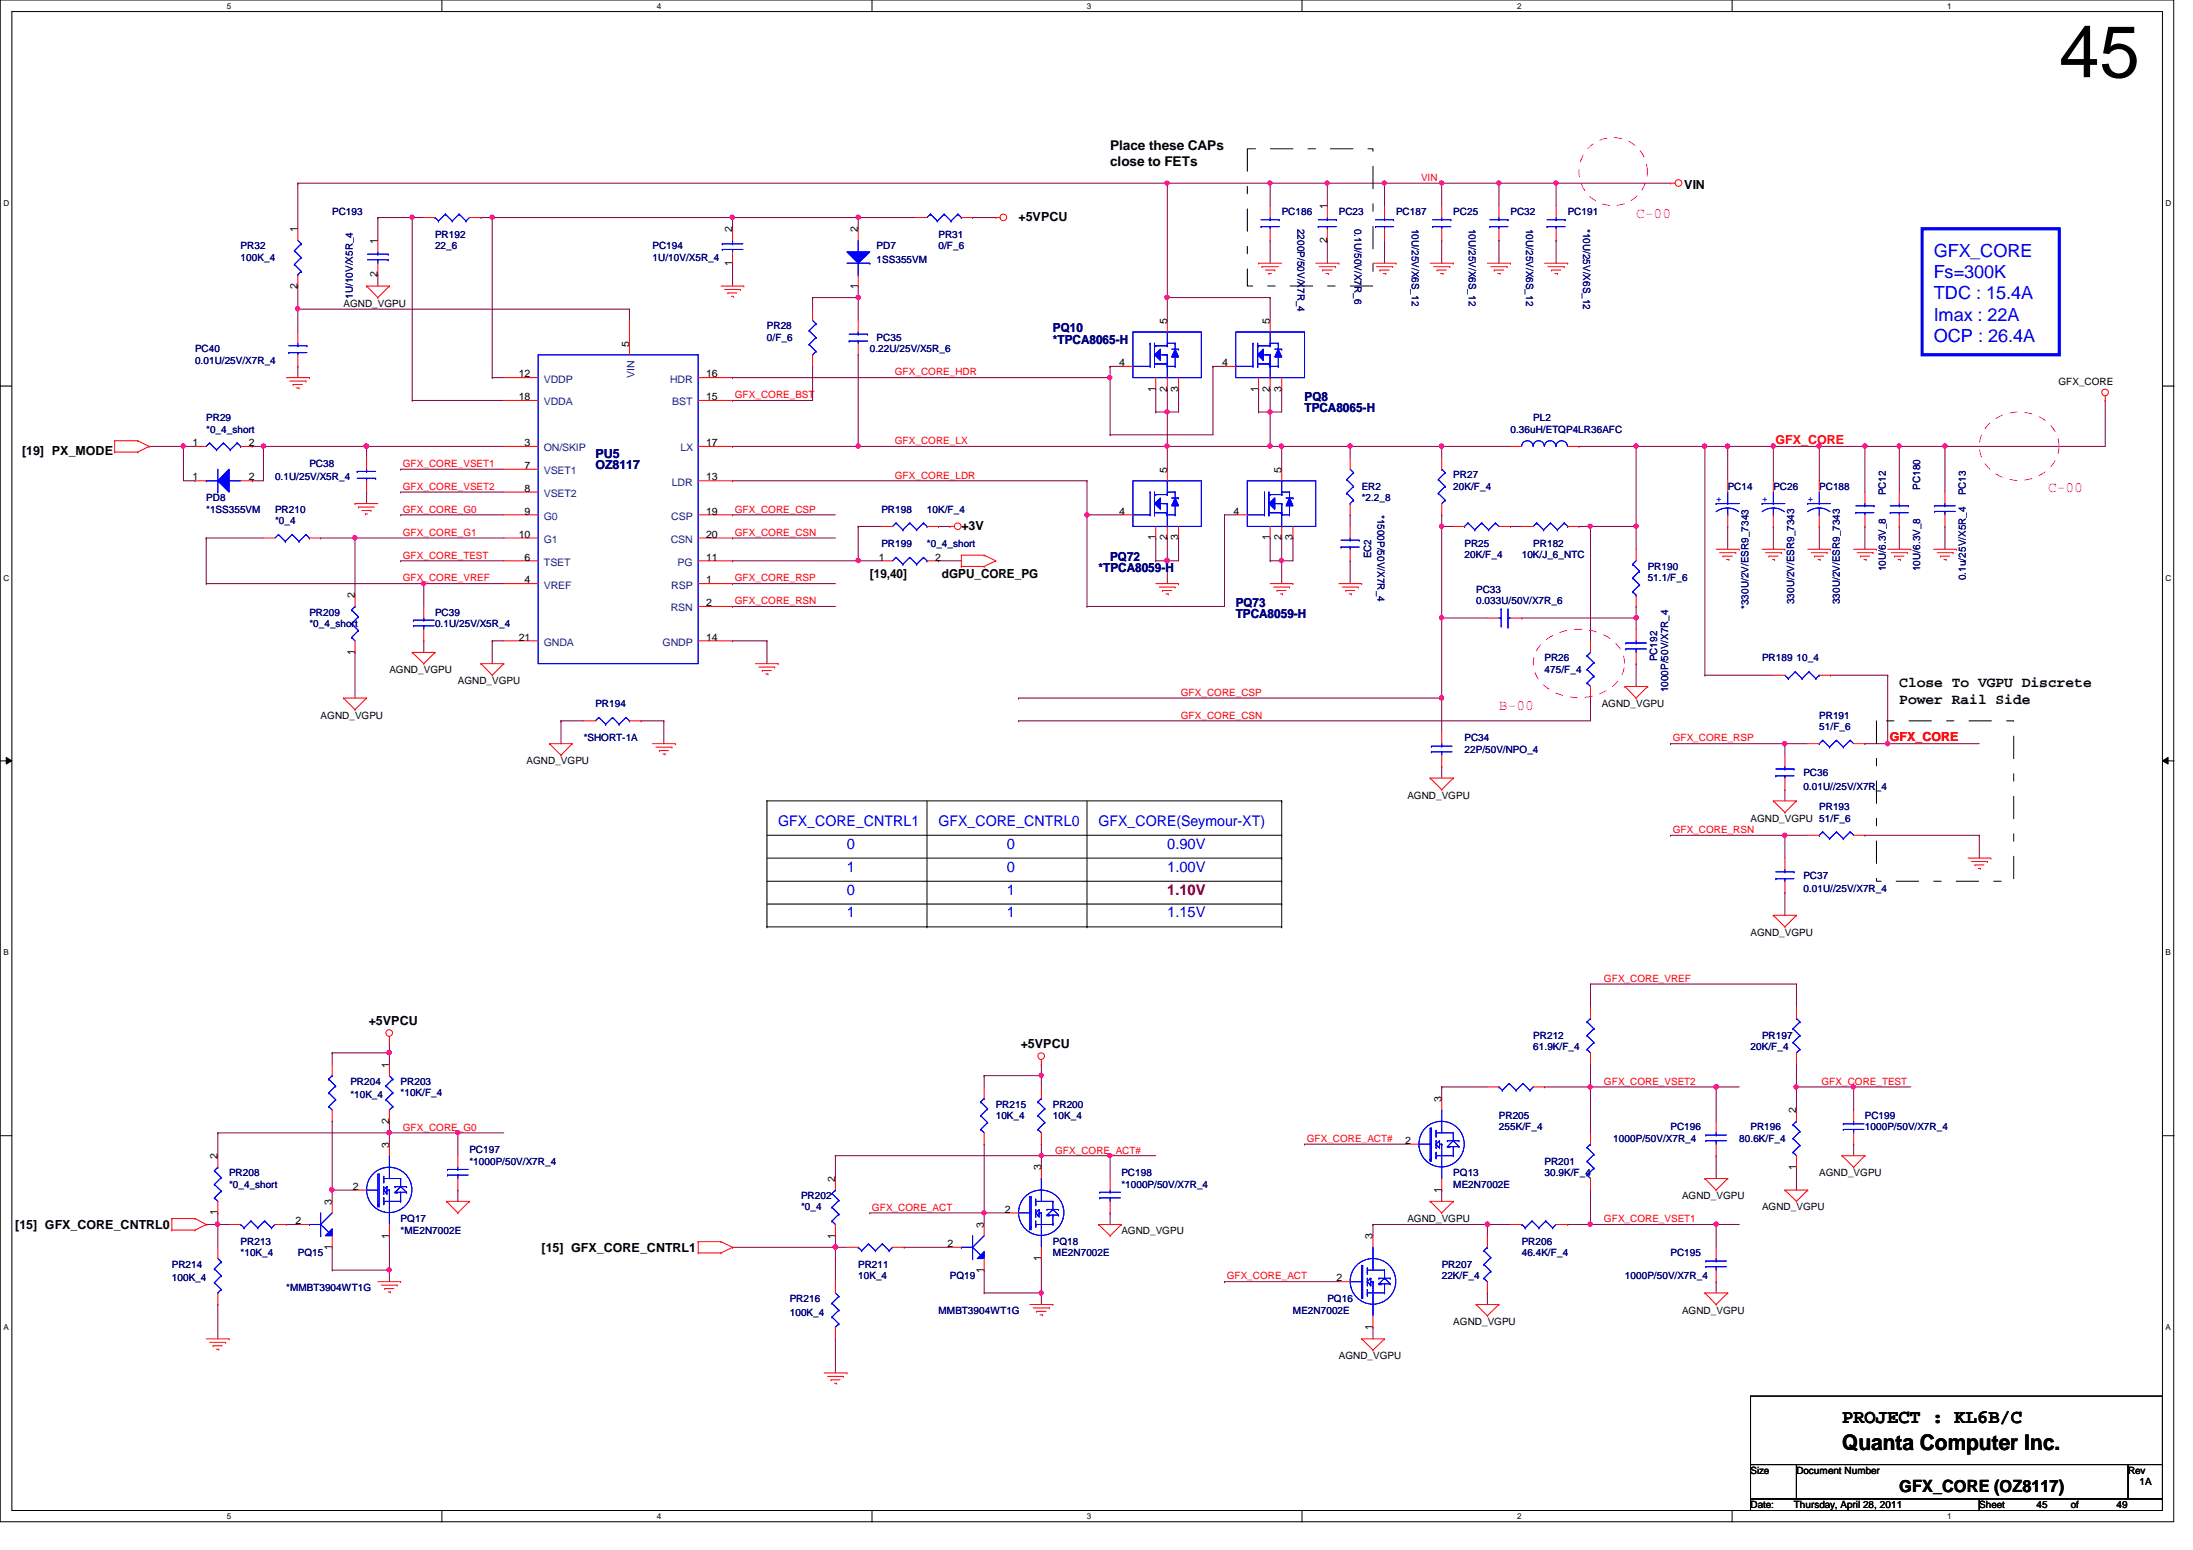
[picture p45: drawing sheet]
<svg xmlns="http://www.w3.org/2000/svg" width="297mm" height="210mm" viewBox="0 0 297 210" stroke-linecap="round" stroke-linejoin="round" font-family="sans-serif">
<defs><g id="words">
<text font-size="9.9" x="278.9" y="10.5">45</text>
<text font-size="2.9" x="249.5" y="196.4">Quanta Computer Inc.</text>
<text font-size="2.6" x="249.5" y="192.7">PROJECT : KL6B/C</text>
<g font-size="2.5" fill="#00f">
<text x="261.9" y="34.8">GFX_CORE</text>
<text x="261.9" y="37.7">Fs=300K</text>
<text x="261.9" y="40.6">TDC : 15.4A</text>
<text x="261.9" y="43.4">Imax : 22A</text>
<text x="261.9" y="46.3">OCP : 26.4A</text>
</g>
<text font-size="2.3" x="257.3" y="202">GFX_CORE (OZ8117)</text>
<g font-size="2" fill="#f0f">
<text x="221.6" y="29.5">C-00</text>
<text x="277.4" y="66.7">C-00</text>
<text x="203" y="96.1">B-00</text>
</g>
<g font-size="2">
<text x="257.3" y="93.1">Close To VGPU Discrete</text>
<text x="257.3" y="95.3">Power Rail Side</text>
</g>
<g font-size="2" fill="#00f">
<text x="105.4" y="111.8">GFX_CORE_CNTRL1</text>
<text x="127.1" y="111.8">GFX_CORE_CNTRL0</text>
<text x="148.8" y="111.8">GFX_CORE(Seymour-XT)</text>
<text x="114.7" y="114.9">0</text>
<text x="114.7" y="118">1</text>
<text x="136.4" y="114.9">0</text>
<text x="136.4" y="118">0</text>
<text x="158.1" y="118">1.00V</text>
<text x="158.1" y="114.9">0.90V</text>
<text x="114.7" y="121.2">0</text>
<text x="114.7" y="124.2">1</text>
<text x="136.4" y="121.2">1</text>
<text x="136.4" y="124.2">1</text>
<text x="158.1" y="124.2">1.15V</text>
</g>
<text font-size="2" fill="#800000" x="158.1" y="121.2">1.10V</text>
<g font-size="1.8">
<text x="150.4" y="20.3">Place these CAPs</text>
<text x="150.4" y="22.5">close to FETs</text>
</g>
<g font-size="1.7">
<text x="138" y="29.9">+5VPCU</text>
<text x="228.1" y="25.6">VIN</text>
<text x="3" y="61.7">[19] PX_MODE</text>
<text x="130.2" y="71.8">+3V</text>
<text x="117.8" y="78.3">[19,40]</text>
<text x="127.6" y="78.3">dGPU_CORE_PG</text>
<text x="50" y="138.9">+5VPCU</text>
<text x="138.3" y="141.9">+5VPCU</text>
<text x="2.1" y="166.5">[15] GFX_CORE_CNTRL0</text>
<text x="73.4" y="169.5">[15] GFX_CORE_CNTRL1</text>
</g>
<g font-size="1.7" fill="#000080">
<text x="142.6" y="45">PQ10</text>
<text x="142.6" y="46.5">*TPCA8065-H</text>
<text x="176.7" y="54.3">PQ8</text>
<text x="176.7" y="55.8">TPCA8065-H</text>
<text x="80.6" y="62">PU5</text>
<text x="80.6" y="63.5">OZ8117</text>
<text x="148.8" y="77.5">*TPCA8059-H</text>
<text x="150.4" y="75.9">PQ72</text>
<text x="167.4" y="82.2">PQ73</text>
<text x="167.4" y="83.7">TPCA8059-H</text>
</g>
<g font-size="1.7" fill="#f00">
<text x="240.5" y="60.2">GFX_CORE</text>
<text x="256" y="100.4">GFX_CORE</text>
</g>
<g font-size="1.4" fill="#000080">
<text x="45" y="29.1">PC193</text>
<text x="173.6" y="29.1">PC186</text>
<text x="181.4" y="29.1">PC23</text>
<text x="189.1" y="29.1">PC187</text>
<text x="196.8" y="29.1">PC25</text>
<text x="204.6" y="29.1">PC32</text>
<text x="212.3" y="29.1">PC191</text>
<text x="32.6" y="33.8">PR32</text>
<text x="32.6" y="35.3">100K_4</text>
<text x="58.9" y="32.2">PR192</text>
<text x="58.9" y="33.8">22_6</text>
<text x="88.4" y="33.8">PC194</text>
<text x="88.4" y="35.3">1U/10V/X5R_4</text>
<text x="118.7" y="33.8">PD7</text>
<text x="118.7" y="35.6">1SS355VM</text>
<text x="127.1" y="32.2">PR31</text>
<text x="127.1" y="33.8">0/F_6</text>
<text x="175.7" y="31" transform="rotate(90 175.7 31)">2200P/50V/X7R_4</text>
<text x="183.5" y="31" transform="rotate(90 183.5 31)">0.1U/50V/X7R_6</text>
<text x="191.2" y="31" transform="rotate(90 191.2 31)">10U/25V/X6S_12</text>
<text x="199" y="31" transform="rotate(90 199 31)">10U/25V/X6S_12</text>
<text x="206.7" y="31" transform="rotate(90 206.7 31)">10U/25V/X6S_12</text>
<text x="214.5" y="31" transform="rotate(90 214.5 31)">*10U/25V/X6S_12</text>
<text x="47.8" y="40.5" transform="rotate(-90 47.8 40.5)">1U/10V/X5R_4</text>
<text x="26.4" y="47.7">PC40</text>
<text x="103.9" y="44.6">PR28</text>
<text x="103.9" y="46.2">0/F_6</text>
<text x="117.8" y="47.7">0.22U/25V/X5R_6</text>
<text x="118.7" y="46.2">PC35</text>
<text x="26.4" y="49.3">0.01U/25V/X7R_4</text>
<text x="27.9" y="57">PR29</text>
<text x="27.9" y="58.6">*0_4_short</text>
<text x="204.6" y="58.6">0.36uH/ETQP4LR36AFC</text>
<text x="207.7" y="57">PL2</text>
<text x="37.3" y="65.1">0.1U/25V/X5R_4</text>
<text x="41.9" y="63.2">PC38</text>
<text x="196.8" y="64.8">PR27</text>
<text x="27.9" y="67.9">PD8</text>
<text x="27.9" y="69.4">*1SS355VM</text>
<text x="37.3" y="69.4">PR210</text>
<text x="37.3" y="71">*0_4</text>
<text x="119.4" y="69.4">PR198</text>
<text x="125.6" y="69.4">10K/F_4</text>
<text x="184.4" y="66.3">ER2</text>
<text x="184.4" y="67.9">*2.2_8</text>
<text x="186.6" y="69.7" transform="rotate(90 186.6 69.7)">*1500P/50V/X7R_4</text>
<text x="196.8" y="66.3">20K/F_4</text>
<text x="234" y="66.3">PC14</text>
<text x="240.2" y="66.3">PC26</text>
<text x="246.4" y="66.3">PC188</text>
<text x="255.4" y="67.1" transform="rotate(-90 255.4 67.1)">PC12</text>
<text x="260.1" y="66.3" transform="rotate(-90 260.1 66.3)">PC180</text>
<text x="266.3" y="67.1" transform="rotate(-90 266.3 67.1)">PC13</text>
<text x="119.4" y="74.1">PR199</text>
<text x="125.6" y="74.1">*0_4_short</text>
<text x="185.7" y="75.6" transform="rotate(-90 185.7 75.6)">EC2</text>
<text x="198.4" y="74.1">PR25</text>
<text x="198.4" y="75.6">20K/F_4</text>
<text x="206.1" y="75.6">10K/J_6_NTC</text>
<text x="207.7" y="74.1">PR182</text>
<text x="223.2" y="77.2">PR190</text>
<text x="255.4" y="77.3" transform="rotate(-90 255.4 77.3)">10U/6.3V_8</text>
<text x="260.1" y="77.3" transform="rotate(-90 260.1 77.3)">10U/6.3V_8</text>
<text x="41.9" y="83.4">PR209</text>
<text x="58.9" y="83.4">PC39</text>
<text x="199.9" y="80.3">PC33</text>
<text x="199.9" y="81.8">0.033U/50V/X7R_6</text>
<text x="223.2" y="78.7">51.1/F_6</text>
<text x="236.9" y="82.5" transform="rotate(-90 236.9 82.5)">*330U/2V/ESR9_7343</text>
<text x="243" y="81.8" transform="rotate(-90 243 81.8)">330U/2V/ESR9_7343</text>
<text x="249.2" y="81.8" transform="rotate(-90 249.2 81.8)">330U/2V/ESR9_7343</text>
<text x="266.3" y="78.6" transform="rotate(-90 266.3 78.6)">0.1u/25V/X5R_4</text>
<text x="41.9" y="84.9">*0_4_short</text>
<text x="58.9" y="84.9">0.1U/25V/X5R_4</text>
<text x="209.2" y="89.6">PR26</text>
<text x="224.4" y="89.6" transform="rotate(-90 224.4 89.6)">PC192</text>
<text x="238.7" y="89.6">PR189 10_4</text>
<text x="80.6" y="95.8">PR194</text>
<text x="209.2" y="91.1">475/F_4</text>
<text x="226" y="93.8" transform="rotate(-90 226 93.8)">1000P/50V/X7R_4</text>
<text x="79.1" y="100.4">*SHORT-1A</text>
<text x="198.4" y="100.4">PC34</text>
<text x="198.4" y="101.9">22P/50V/NPO_4</text>
<text x="246.4" y="97.3">PR191</text>
<text x="246.4" y="98.8">51/F_6</text>
<text x="244.3" y="105.1">PC36</text>
<text x="244.3" y="106.9">0.01U//25V/X7R_4</text>
<text x="246.4" y="109.7">PR193</text>
<text x="244.3" y="119">PC37</text>
<text x="244.3" y="120.9">0.01U//25V/X7R_4</text>
<text x="207.7" y="140.7">PR212</text>
<text x="207.7" y="142.2">61.9K/F_4</text>
<text x="237.1" y="142.2">20K/F_4</text>
<text x="238.7" y="140.7">PR197</text>
<text x="47.5" y="146.9">PR204</text>
<text x="47.5" y="148.8">*10K_4</text>
<text x="54.3" y="146.9">PR203</text>
<text x="54.3" y="148.4">*10K/F_4</text>
<text x="134.9" y="150">PR215</text>
<text x="142.6" y="150">PR200</text>
<text x="134.9" y="151.6">10K_4</text>
<text x="142.6" y="151.6">10K_4</text>
<text x="203" y="151.6">PR205</text>
<text x="203" y="153.1">255K/F_4</text>
<text x="218.5" y="154.6">1000P/50V/X7R_4</text>
<text x="226.3" y="153.1">PC196</text>
<text x="235.6" y="154.6">80.6K/F_4</text>
<text x="237.1" y="153.1">PR196</text>
<text x="252.6" y="151.6">PC199</text>
<text x="252.6" y="153.1">1000P/50V/X7R_4</text>
<text x="31" y="159.3">PR208</text>
<text x="31" y="160.8">*0_4_short</text>
<text x="63.6" y="156.2">PC197</text>
<text x="63.6" y="157.7">*1000P/50V/X7R_4</text>
<text x="151.9" y="159.3">PC198</text>
<text x="151.9" y="160.8">*1000P/50V/X7R_4</text>
<text x="196.8" y="159.3">PQ13</text>
<text x="196.8" y="160.8">ME2N7002E</text>
<text x="209.2" y="157.7">PR201</text>
<text x="209.2" y="159.3">30.9K/F_4</text>
<text x="54.3" y="165.5">PQ17</text>
<text x="54.3" y="167">*ME2N7002E</text>
<text x="108.5" y="162.4">PR202</text>
<text x="108.5" y="163.9">*0_4</text>
<text x="23.3" y="171.7">PR214</text>
<text x="23.3" y="173.5">100K_4</text>
<text x="32.6" y="168.6">PR213</text>
<text x="32.6" y="170.1">*10K_4</text>
<text x="40.3" y="170.1">PQ15</text>
<text x="116.2" y="171.7">PR211</text>
<text x="116.2" y="173.2">10K_4</text>
<text x="128.6" y="173.2">PQ19</text>
<text x="142.6" y="168.6">PQ18</text>
<text x="142.6" y="170.1">ME2N7002E</text>
<text x="195.3" y="171.7">PR207</text>
<text x="195.3" y="173.2">22K/F_4</text>
<text x="206.1" y="168.6">PR206</text>
<text x="206.1" y="170.1">46.4K/F_4</text>
<text x="220.1" y="173.2">1000P/50V/X7R_4</text>
<text x="226.3" y="170.1">PC195</text>
<text x="38.8" y="174.8">*MMBT3904WT1G</text>
<text x="107" y="176.3">PR216</text>
<text x="107" y="178.2">100K_4</text>
<text x="127.1" y="177.9">MMBT3904WT1G</text>
<text x="175.1" y="177.9">ME2N7002E</text>
<text x="179.8" y="176.3">PQ16</text>
</g>
<g font-size="1.4">
<text x="179.7" y="28.4" transform="rotate(-90 179.7 28.4)">1</text>
<text x="40.3" y="31.5" transform="rotate(-90 40.3 31.5)">1</text>
<text x="51.1" y="33" transform="rotate(-90 51.1 33)">1</text>
<text x="99.2" y="31.5" transform="rotate(-90 99.2 31.5)">2</text>
<text x="116.2" y="31.5" transform="rotate(-90 116.2 31.5)">2</text>
<text x="179.7" y="32.9" transform="rotate(-90 179.7 32.9)">2</text>
<text x="40.3" y="39.1" transform="rotate(-90 40.3 39.1)">2</text>
<text x="46.5" y="41.5">AGND_VGPU</text>
<text x="51.1" y="37.5" transform="rotate(-90 51.1 37.5)">2</text>
<text x="99.2" y="36" transform="rotate(-90 99.2 36)">1</text>
<text x="116.2" y="39.1" transform="rotate(-90 116.2 39.1)">1</text>
<text x="85.2" y="46.9" transform="rotate(-90 85.2 46.9)">5</text>
<text x="158.1" y="43.9" transform="rotate(-90 158.1 43.9)">5</text>
<text x="172" y="43.9" transform="rotate(-90 172 43.9)">5</text>
<text x="70.3" y="51.1">12</text>
<text x="95.7" y="51.1">16</text>
<text x="151.6" y="49.6">4</text>
<text x="156.5" y="53" transform="rotate(-90 156.5 53)">1</text>
<text x="158.1" y="53" transform="rotate(-90 158.1 53)">2</text>
<text x="159.6" y="53" transform="rotate(-90 159.6 53)">3</text>
<text x="165.5" y="49.6">4</text>
<text x="170.4" y="53" transform="rotate(-90 170.4 53)">1</text>
<text x="172" y="53" transform="rotate(-90 172 53)">2</text>
<text x="173.6" y="53" transform="rotate(-90 173.6 53)">3</text>
<text x="278.8" y="52.1">GFX_CORE</text>
<text x="70.3" y="54.2">18</text>
<text x="95.7" y="54.2">15</text>
<text x="26.1" y="65.1">1</text>
<text x="26.1" y="60.4">1</text>
<text x="33.7" y="65.1">2</text>
<text x="33.7" y="60.4">2</text>
<text x="71" y="60.4">3</text>
<text x="71" y="63.5">7</text>
<text x="95.7" y="60.4">17</text>
<text x="95.7" y="65.1">13</text>
<text x="158.1" y="64" transform="rotate(-90 158.1 64)">5</text>
<text x="173.6" y="64" transform="rotate(-90 173.6 64)">5</text>
<text x="71" y="66.6">8</text>
<text x="71" y="69.7">9</text>
<text x="95.7" y="69.7">19</text>
<text x="151.6" y="69.7">4</text>
<text x="167.1" y="69.7">4</text>
<text x="70.3" y="72.8">10</text>
<text x="71" y="75.9">6</text>
<text x="95.7" y="72.8">20</text>
<text x="95.7" y="75.9">11</text>
<text x="119" y="75.9">1</text>
<text x="126.7" y="75.9">2</text>
<text x="156.5" y="73.2" transform="rotate(-90 156.5 73.2)">1</text>
<text x="158.1" y="73.2" transform="rotate(-90 158.1 73.2)">2</text>
<text x="159.6" y="73.2" transform="rotate(-90 159.6 73.2)">3</text>
<text x="172" y="73.2" transform="rotate(-90 172 73.2)">1</text>
<text x="173.6" y="73.2" transform="rotate(-90 173.6 73.2)">2</text>
<text x="175.1" y="73.2" transform="rotate(-90 175.1 73.2)">3</text>
<text x="48" y="81" transform="rotate(-90 48 81)">2</text>
<text x="71" y="79">4</text>
<text x="95.7" y="79">1</text>
<text x="95.7" y="82.1">2</text>
<text x="48" y="88.7" transform="rotate(-90 48 88.7)">1</text>
<text x="70.3" y="86.7">21</text>
<text x="95.7" y="86.7">14</text>
<text x="52.7" y="91.1">AGND_VGPU</text>
<text x="62" y="92.7">AGND_VGPU</text>
<text x="217" y="95.8">AGND_VGPU</text>
<text x="43.4" y="97.3">AGND_VGPU</text>
<text x="71.3" y="103.5">AGND_VGPU</text>
<text x="190.6" y="108.2">AGND_VGPU</text>
<text x="237.1" y="111.3">AGND_VGPU 51/F_6</text>
<text x="237.1" y="126.7">AGND_VGPU</text>
<text x="52.7" y="144.6" transform="rotate(-90 52.7 144.6)">1</text>
<text x="195.2" y="149.2" transform="rotate(-90 195.2 149.2)">3</text>
<text x="52.7" y="155.4" transform="rotate(-90 52.7 155.4)">3</text>
<text x="52.7" y="152.2" transform="rotate(-90 52.7 152.2)">2</text>
<text x="190.3" y="154.9">2</text>
<text x="243.3" y="150.7" transform="rotate(-90 243.3 150.7)">2</text>
<text x="29.5" y="157" transform="rotate(-90 29.5 157)">2</text>
<text x="47.8" y="161.1">2</text>
<text x="113.1" y="160.1" transform="rotate(-90 113.1 160.1)">2</text>
<text x="141" y="158.5" transform="rotate(-90 141 158.5)">3</text>
<text x="195.2" y="161.5" transform="rotate(-90 195.2 161.5)">1</text>
<text x="243.3" y="158.4" transform="rotate(-90 243.3 158.4)">1</text>
<text x="246.4" y="159.3">AGND_VGPU</text>
<text x="29.5" y="164.6" transform="rotate(-90 29.5 164.6)">1</text>
<text x="40" y="165.8">2</text>
<text x="45" y="163.2" transform="rotate(-90 45 163.2)">3</text>
<text x="52.7" y="167.7" transform="rotate(-90 52.7 167.7)">1</text>
<text x="113.1" y="167.7" transform="rotate(-90 113.1 167.7)">1</text>
<text x="133.3" y="166.2" transform="rotate(-90 133.3 166.2)">3</text>
<text x="136.1" y="164.2">2</text>
<text x="151.9" y="167">AGND_VGPU</text>
<text x="185.9" y="167.8" transform="rotate(-90 185.9 167.8)">3</text>
<text x="190.6" y="165.5">AGND_VGPU</text>
<text x="227.8" y="162.4">AGND_VGPU</text>
<text x="238.7" y="163.9">AGND_VGPU</text>
<text x="45" y="169.2" transform="rotate(-90 45 169.2)">1</text>
<text x="128.4" y="168.9">2</text>
<text x="133.3" y="172.3" transform="rotate(-90 133.3 172.3)">1</text>
<text x="141" y="170.8" transform="rotate(-90 141 170.8)">1</text>
<text x="181" y="173.5">2</text>
<text x="196.8" y="179.4">AGND_VGPU</text>
<text x="227.8" y="177.9">AGND_VGPU</text>
<text x="181.4" y="184.1">AGND_VGPU</text>
<text x="185.9" y="180.1" transform="rotate(-90 185.9 180.1)">1</text>
<text x="237.1" y="199.6">Size</text>
<text x="243.3" y="199.6">Document Number</text>
<text x="288.2" y="199.6">Rev</text>
<text x="289.8" y="201.1">1A</text>
<text x="237.1" y="204.2">Date:</text>
<text x="243" y="204.2">Thursday, April 28, 2011</text>
<text x="268.1" y="204.2">Sheet</text>
<text x="275.8" y="204.2">45</text>
<text x="280.5" y="204.2">of</text>
<text x="286.7" y="204.2">49</text>
</g>
<g font-size="1.4" fill="#f00">
<text x="192.5" y="24.5">VIN</text>
<text x="99.5" y="53.9">GFX_CORE_BST</text>
<text x="121.2" y="50.8">GFX_CORE_HDR</text>
<text x="54.6" y="63.2">GFX_CORE_VSET1</text>
<text x="121.2" y="64.8">GFX_CORE_LDR</text>
<text x="121.2" y="60.2">GFX_CORE_LX</text>
<text x="54.6" y="69.4">GFX_CORE_G0</text>
<text x="54.6" y="66.3">GFX_CORE_VSET2</text>
<text x="99.5" y="69.4">GFX_CORE_CSP</text>
<text x="54.6" y="72.6">GFX_CORE_G1</text>
<text x="54.6" y="75.6">GFX_CORE_TEST</text>
<text x="99.5" y="72.6">GFX_CORE_CSN</text>
<text x="54.6" y="78.7">GFX_CORE_VREF</text>
<text x="99.5" y="78.7">GFX_CORE_RSP</text>
<text x="99.5" y="81.8">GFX_CORE_RSN</text>
<text x="159.9" y="94.2">GFX_CORE_CSP</text>
<text x="159.9" y="97.3">GFX_CORE_CSN</text>
<text x="226.6" y="100.4">GFX_CORE_RSP</text>
<text x="226.6" y="112.8">GFX_CORE_RSN</text>
<text x="217.3" y="133">GFX_CORE_VREF</text>
<text x="217.3" y="146.9">GFX_CORE_VSET2</text>
<text x="246.7" y="146.9">GFX_CORE_TEST</text>
<text x="54.6" y="153.1">GFX_CORE_G0</text>
<text x="177" y="154.6">GFX_CORE_ACT#</text>
<text x="142.9" y="156.2">GFX_CORE_ACT#</text>
<text x="118.1" y="164">GFX_CORE_ACT</text>
<text x="217.3" y="165.5">GFX_CORE_VSET1</text>
<text x="166.2" y="173.3">GFX_CORE_ACT</text>
</g>
<g font-size="1.4" fill="#004080">
<text x="73.7" y="51.8">VDDP</text>
<text x="85.9" y="51.2" transform="rotate(-90 85.9 51.2)">VIN</text>
<text x="90.8" y="51.8">HDR</text>
<text x="73.7" y="54.9">VDDA</text>
<text x="91.1" y="54.9">BST</text>
<text x="73.7" y="61.1">ON/SKIP</text>
<text x="73.7" y="64.2">VSET1</text>
<text x="91" y="65.8">LDR</text>
<text x="92.2" y="61.1">LX</text>
<text x="73.7" y="67.3">VSET2</text>
<text x="73.7" y="70.4">G0</text>
<text x="90.9" y="70.4">CSP</text>
<text x="73.7" y="73.5">G1</text>
<text x="73.7" y="76.6">TSET</text>
<text x="90.8" y="73.5">CSN</text>
<text x="91.8" y="76.6">PG</text>
<text x="73.7" y="79.7">VREF</text>
<text x="90.8" y="82.8">RSN</text>
<text x="90.9" y="79.7">RSP</text>
<text x="73.7" y="87.5">GNDA</text>
<text x="89.7" y="87.5">GNDP</text>
</g>
<g font-size="1.4" fill="#00f">
<text x="232.4" y="67.9">+</text>
<text x="238.7" y="67.9">+</text>
<text x="244.9" y="67.9">+</text>
</g>
<g font-size="1.1">
<text x="30.7" y="1.2">5</text>
<text x="89" y="1.2">4</text>
<text x="147.2" y="1.2">3</text>
<text x="205.5" y="1.2">2</text>
<text x="263.7" y="1.2">1</text>
<text x=".5" y="27.9">D</text>
<text x="293.3" y="27.9">D</text>
<text x=".5" y="78.6">C</text>
<text x="293.3" y="78.6">C</text>
<text x=".5" y="129.4">B</text>
<text x="293.3" y="129.4">B</text>
<text x=".5" y="180.1">A</text>
<text x="293.3" y="180.1">A</text>
<text x="30.7" y="205.7">5</text>
<text x="89" y="205.7">4</text>
<text x="147.2" y="205.7">3</text>
<text x="205.5" y="205.7">2</text>
<text x="263.7" y="205.7">1</text>
</g>
</g></defs>
<path d="M0 0h294.4v206.1h-294.4zM1.6 1.6h291.3v203h-291.3z" fill="none" stroke="#000" stroke-width=".14"/>
<g fill="#fff">
<path d="M30.7 .2h.6v1.2h-.6z"/>
<path d="M30.7 204.8h.6v1.2h-.6z"/>
</g>
<path d="M59.9 0v1.6M59.9 204.6v1.5" fill="none" stroke="#000" stroke-width=".14"/>
<g fill="#fff">
<path d="M89 .2h.6v1.2h-.6z"/>
<path d="M89 204.8h.6v1.2h-.6z"/>
</g>
<path d="M118.1 0v1.6M118.1 204.6v1.5" fill="none" stroke="#000" stroke-width=".14"/>
<g fill="#fff">
<path d="M147.2 .2h.6v1.2h-.6z"/>
<path d="M147.2 204.8h.6v1.2h-.6z"/>
</g>
<path d="M176.4 0v1.6M176.4 204.6v1.5" fill="none" stroke="#000" stroke-width=".14"/>
<g fill="#fff">
<path d="M205.5 .2h.6v1.2h-.6z"/>
<path d="M205.5 204.8h.6v1.2h-.6z"/>
</g>
<path d="M234.6 0v1.6M234.6 204.6v1.5" fill="none" stroke="#000" stroke-width=".14"/>
<g fill="#fff">
<path d="M263.7 .2h.6v1.2h-.6z"/>
<path d="M263.7 204.8h.6v1.2h-.6z"/>
<path d="M.5 26.9h.7v1.2h-.7z"/>
<path d="M293.3 26.9h.8v1.2h-.8z"/>
<path d="M.5 77.6h.7v1.2h-.7z"/>
<path d="M293.3 77.6h.8v1.2h-.8z"/>
</g>
<path d="M0 52.3h1.6M292.9 52.3h1.6" fill="none" stroke="#000" stroke-width=".14"/>
<g fill="#fff">
<path d="M.5 128.4h.7v1.2h-.7z"/>
<path d="M293.3 128.4h.7v1.2h-.7z"/>
</g>
<path d="M0 103h1.6M.8 102.6l.8 .4-.8 .5zM292.9 103l.8-.4v.9zM292.9 103h1.6" fill="none" stroke="#000" stroke-width=".14"/>
<path d="M.8 102.6l.8 .4-.8 .5zM292.9 103l.8-.4v.9z" fill="#000"/>
<g fill="#fff">
<path d="M.5 179.2h.7v1.1h-.7z"/>
<path d="M293.3 179.2h.7v1.1h-.7z"/>
</g>
<path d="M0 153.8h1.6M292.9 153.8h1.6" fill="none" stroke="#000" stroke-width=".14"/>
<path d="M40.3 24.8h.1M40.3 24.8h117.8M116.2 29.5h.1M116.2 29.5h7.8M85.3 41.9h.1M85.3 41.9v1.5M116.2 71.3h.1M116.2 71.3h3.2" fill="none" stroke="#800040" stroke-width=".14"/>
<circle cx="116.2" cy="29.4" r=".3" fill="#f0f"/>
<circle cx="116.2" cy="29.4" r=".3" fill="none" stroke="#f0f" stroke-width=".14"/>
<path d="M99.2 29.5h.1M99.2 29.5h17" fill="none" stroke="#800040" stroke-width=".14"/>
<circle cx="99.2" cy="29.4" r=".3" fill="#f0f"/>
<circle cx="99.2" cy="29.4" r=".3" fill="none" stroke="#f0f" stroke-width=".14"/>
<path d="M179.8 24.8h.1M179.8 24.8v3.1M99.2 54.2h.1M110.1 40.3h.1M110.1 49.6h.1M110.1 40.3v1.6M110.1 49.6v4.6h-10.9M99.2 69.7h.1M99.2 69.7h14M221.6 89.9h.1M221.6 89.9v3.1" fill="none" stroke="#800040" stroke-width=".14"/>
<circle cx="179.8" cy="24.8" r=".29" fill="#f0f"/>
<circle cx="179.8" cy="24.8" r=".29" fill="none" stroke="#f0f" stroke-width=".14"/>
<path d="M195.3 24.8h.1M195.3 24.8v3.1" fill="none" stroke="#800040" stroke-width=".14"/>
<circle cx="195.2" cy="24.8" r=".29" fill="#f0f"/>
<circle cx="195.2" cy="24.8" r=".29" fill="none" stroke="#f0f" stroke-width=".14"/>
<path d="M172 24.8h.1M172 32.6h.1M172 24.8v3.1M172 32.6v3M179.8 32.6h.1M179.8 32.6v3M187.5 32.6h.1M187.5 24.8h.1M187.5 24.8v3.1M187.5 32.6v3M195.3 32.6h.1M195.3 32.6v3" fill="none" stroke="#800040" stroke-width=".14"/>
<circle cx="187.5" cy="24.8" r=".29" fill="#f0f"/>
<circle cx="187.5" cy="24.8" r=".29" fill="none" stroke="#f0f" stroke-width=".14"/>
<path d="M158.1 24.8h.1M158.1 24.8h13.9" fill="none" stroke="#800040" stroke-width=".14"/>
<circle cx="158.1" cy="24.8" r=".29" fill="#f0f"/>
<circle cx="158.1" cy="24.8" r=".29" fill="none" stroke="#f0f" stroke-width=".14"/>
<path d="M172 24.8h.1M172 24.8h7.8" fill="none" stroke="#800040" stroke-width=".14"/>
<circle cx="172" cy="24.8" r=".29" fill="#f0f"/>
<circle cx="172" cy="24.8" r=".29" fill="none" stroke="#f0f" stroke-width=".14"/>
<path d="M179.8 24.8h.1M179.8 24.8h7.7M99.2 65.1h.1M99.2 65.1h48M116.2 60.5h.1M116.2 60.5h41.9M158.1 60.5h.1M158.1 60.5v3" fill="none" stroke="#800040" stroke-width=".14"/>
<circle cx="116.2" cy="60.4" r=".3" fill="#f0f"/>
<circle cx="116.2" cy="60.4" r=".3" fill="none" stroke="#f0f" stroke-width=".14"/>
<path d="M187.5 24.8h.1M187.5 24.8h7.8M48.1 72.9h.1M48.1 72.9h20.1M76 97.6h.1M76 97.6h3.1M76 97.6v3.1M86.8 97.6h.1M86.8 97.6h3.1M89.9 97.6h.1M89.9 97.6v3.1" fill="none" stroke="#800040" stroke-width=".14"/>
<circle cx="48" cy="72.8" r=".29" fill="#f0f"/>
<circle cx="48" cy="72.8" r=".29" fill="none" stroke="#f0f" stroke-width=".14"/>
<path d="M147.2 65.1h.1M147.2 69.7h.1M147.2 65.1v4.6M147.2 69.7h4.7" fill="none" stroke="#800040" stroke-width=".14"/>
<circle cx="147.2" cy="69.7" r=".3" fill="#f0f"/>
<circle cx="147.2" cy="69.7" r=".3" fill="none" stroke="#f0f" stroke-width=".14"/>
<path d="M66.7 29.5h.1M66.7 29.5v21.6" fill="none" stroke="#800040" stroke-width=".14"/>
<circle cx="66.7" cy="29.4" r=".3" fill="#f0f"/>
<circle cx="66.7" cy="29.4" r=".3" fill="none" stroke="#f0f" stroke-width=".14"/>
<path d="M65.1 29.5h.1M65.1 29.5h34.1M66.7 29.5h.1M99.2 29.5h.1M99.2 29.5v1.5M66.7 51.1h.1M66.7 51.1h1.5M116.2 40.3h.1M116.2 40.3v3.1M159.6 72.9h.1M159.6 72.9v3" fill="none" stroke="#800040" stroke-width=".14"/>
<circle cx="116.3" cy="40.3" r=".29" fill="#f0f"/>
<circle cx="116.3" cy="40.3" r=".29" fill="none" stroke="#f0f" stroke-width=".14"/>
<path d="M55.8 29.5h.1M55.8 29.5v24.7M55.8 54.2h.1M55.8 54.2h12.4M116.2 48h.1M116.2 48v12.5h-17M99.2 60.5h.1" fill="none" stroke="#800040" stroke-width=".14"/>
<circle cx="55.8" cy="29.4" r=".29" fill="#f0f"/>
<circle cx="55.8" cy="29.4" r=".29" fill="none" stroke="#f0f" stroke-width=".14"/>
<path d="M116.2 75.9h.1M116.2 71.3h.1M116.2 75.9h3.2M116.2 71.3v4.6M127.1 71.3h.1M127.1 71.3h1.5M158.1 72.9h.1M158.1 72.9v3M66.7 86.8h.1M66.7 86.8v3.1M66.7 86.8h1.5" fill="none" stroke="#800040" stroke-width=".14"/>
<circle cx="116.2" cy="75.9" r=".3" fill="#f0f"/>
<circle cx="116.2" cy="75.9" r=".3" fill="none" stroke="#f0f" stroke-width=".14"/>
<path d="M54.3 75.9h.1M54.3 75.9h13.9M195.3 69.7h.1M195.3 71.3h.1M195.3 69.7v1.6M195.3 71.3h1.5" fill="none" stroke="#800040" stroke-width=".14"/>
<circle cx="195.2" cy="71.3" r=".29" fill="#f0f"/>
<circle cx="195.2" cy="71.3" r=".29" fill="none" stroke="#f0f" stroke-width=".14"/>
<path d="M54.3 69.7h.1M54.3 69.7h13.9M57.4 79h.1M57.4 79h10.8" fill="none" stroke="#800040" stroke-width=".14"/>
<circle cx="57.4" cy="79" r=".29" fill="#f0f"/>
<circle cx="57.4" cy="79" r=".29" fill="none" stroke="#f0f" stroke-width=".14"/>
<path d="M158.1 40.3h.1M158.1 40.3v3.1M127.1 75.9h.1M127.1 75.9h3.1" fill="none" stroke="#800040" stroke-width=".14"/>
<circle cx="158.1" cy="40.3" r=".29" fill="#f0f"/>
<circle cx="158.1" cy="40.3" r=".29" fill="none" stroke="#f0f" stroke-width=".14"/>
<path d="M99.2 51.1h.1M99.2 51.1h51.2" fill="none" stroke="#800040" stroke-width=".14"/>
<circle cx="150.3" cy="51.1" r=".3" fill="#f0f"/>
<circle cx="150.3" cy="51.1" r=".3" fill="none" stroke="#f0f" stroke-width=".14"/>
<path d="M173.6 60.5h.1M173.6 60.5h9.3M182.9 75.9h.1M182.9 60.5h.1M182.9 60.5v1.5M182.9 75.9v3.1M195.3 94.5h.1M195.3 94.5v4.7" fill="none" stroke="#800040" stroke-width=".14"/>
<circle cx="173.6" cy="60.4" r=".3" fill="#f0f"/>
<circle cx="173.6" cy="60.4" r=".3" fill="none" stroke="#f0f" stroke-width=".14"/>
<g fill="none" stroke="#800040" stroke-width=".14">
<path d="M51.2 29.5h.1M51.2 37.2h.1M51.2 29.5h6.2M51.2 29.5v3.1M51.2 37.2v1.5M55.8 29.5h.1M99.2 35.6h.1M99.2 35.6v3.1M116.2 29.5h.1M116.2 29.5v1.5M156.5 72.9h.1M156.5 72.9v3"/>
<path d="M99.2 86.8h.1M99.2 86.8h4.7M103.9 86.8h.1M103.9 86.8v3.1M195.3 83.7h.1M195.3 83.7h6.2M195.3 83.7v10.8"/>
</g>
<circle cx="195.2" cy="94.5" r=".29" fill="#f0f"/>
<circle cx="195.2" cy="94.5" r=".29" fill="none" stroke="#f0f" stroke-width=".14"/>
<circle cx="195.2" cy="83.6" r=".29" fill="#f0f"/>
<circle cx="195.2" cy="83.6" r=".29" fill="none" stroke="#f0f" stroke-width=".14"/>
<path d="M35.7 60.5h.1M35.7 60.5h14M54.3 63.5h.1M54.3 66.6h.1M54.3 63.5h13.9M54.3 66.6h13.9M99.2 72.9h.1M99.2 72.9h14M221.6 82.1h.1M221.6 82.1v1.6" fill="none" stroke="#800040" stroke-width=".14"/>
<circle cx="49.6" cy="60.4" r=".3" fill="#f0f"/>
<circle cx="49.6" cy="60.4" r=".3" fill="none" stroke="#f0f" stroke-width=".14"/>
<path d="M35.7 60.5h.1M35.7 60.5v4.6" fill="none" stroke="#800040" stroke-width=".14"/>
<circle cx="35.7" cy="60.4" r=".3" fill="#f0f"/>
<circle cx="35.7" cy="60.4" r=".3" fill="none" stroke="#f0f" stroke-width=".14"/>
<path d="M24.8 60.5h.1M24.8 60.5v4.6M34.2 65.1h.1M34.2 65.1h1.5" fill="none" stroke="#800040" stroke-width=".14"/>
<circle cx="24.8" cy="60.4" r=".29" fill="#f0f"/>
<circle cx="24.8" cy="60.4" r=".29" fill="none" stroke="#f0f" stroke-width=".14"/>
<path d="M49.7 60.5h.1M49.7 60.5h18.5" fill="none" stroke="#800040" stroke-width=".14"/>
<circle cx="49.6" cy="60.4" r=".3" fill="#f0f"/>
<circle cx="49.6" cy="60.4" r=".3" fill="none" stroke="#f0f" stroke-width=".14"/>
<path d="M24.8 60.5h.1M24.8 60.5h1.6M49.7 60.5h.1M49.7 60.5v1.5M158.1 75.9h.1M158.1 75.9h1.5M138 97.6h.1M138 97.6h77.4" fill="none" stroke="#800040" stroke-width=".14"/>
<circle cx="158.1" cy="75.9" r=".3" fill="#f0f"/>
<circle cx="158.1" cy="75.9" r=".3" fill="none" stroke="#f0f" stroke-width=".14"/>
<path d="M40.3 41.9h.1M40.3 49.6h.1M40.3 41.9v3.1M40.3 49.6v1.5M40.3 41.9h45" fill="none" stroke="#800040" stroke-width=".14"/>
<circle cx="40.3" cy="41.8" r=".29" fill="#f0f"/>
<circle cx="40.3" cy="41.8" r=".29" fill="none" stroke="#f0f" stroke-width=".14"/>
<g fill="none" stroke="#800040" stroke-width=".14">
<path d="M40.3 38.7h.1M40.3 38.7v3.2M156.5 75.9h.1M156.5 75.9h1.6M158.1 75.9h.1M158.1 75.9v3.1M172 72.9h.1M172 72.9v3M173.6 72.9h.1M173.6 75.9h.1M173.6 72.9v3M175.1 72.9h.1"/>
<path d="M175.1 72.9v3h-1.5M182.9 69.7h.1M182.9 69.7v1.6"/>
</g>
<circle cx="173.6" cy="75.9" r=".3" fill="#f0f"/>
<circle cx="173.6" cy="75.9" r=".3" fill="none" stroke="#f0f" stroke-width=".14"/>
<path d="M172 75.9h.1M172 60.5h.1M172 75.9h1.6M172 60.5h1.6M173.6 75.9h.1M173.6 60.5h.1M173.6 60.5v3M173.6 75.9v3.1" fill="none" stroke="#800040" stroke-width=".14"/>
<circle cx="172" cy="60.4" r=".29" fill="#f0f"/>
<circle cx="172" cy="60.4" r=".29" fill="none" stroke="#f0f" stroke-width=".14"/>
<path d="M147.2 69.7h.1M147.2 69.7v12.4M165.9 69.7h.1M165.9 69.7h1.5M165.9 69.7v12.4h-18.7M182.9 60.5h.1M182.9 60.5h12.4M195.3 60.5h.1M195.3 60.5v1.5M147.2 82.1h.1" fill="none" stroke="#800040" stroke-width=".14"/>
<circle cx="195.2" cy="60.4" r=".29" fill="#f0f"/>
<circle cx="195.2" cy="60.4" r=".29" fill="none" stroke="#f0f" stroke-width=".14"/>
<circle cx="182.9" cy="60.4" r=".3" fill="#f0f"/>
<circle cx="182.9" cy="60.4" r=".3" fill="none" stroke="#f0f" stroke-width=".14"/>
<path d="M138 94.5h.1M138 94.5h57.3" fill="none" stroke="#800040" stroke-width=".14"/>
<circle cx="195.2" cy="94.5" r=".29" fill="#f0f"/>
<circle cx="195.2" cy="94.5" r=".29" fill="none" stroke="#f0f" stroke-width=".14"/>
<path d="M40.3 24.8h.1M40.3 24.8v6.2M195.3 103.8h.1M195.3 103.8v1.6M251.1 147.2h.1M251.1 147.2h7.7" fill="none" stroke="#800040" stroke-width=".14"/>
<circle cx="251" cy="147.2" r=".3" fill="#f0f"/>
<circle cx="251" cy="147.2" r=".3" fill="none" stroke="#f0f" stroke-width=".14"/>
<path d="M215.4 133.3h.1M215.4 133.3h27.9M243.3 133.3h.1M243.3 133.3v3.1M232.4 147.2h.1M232.4 147.2h3.2M243.3 144.1h.1M243.3 147.2h.1M243.3 144.1v6.2" fill="none" stroke="#800040" stroke-width=".14"/>
<circle cx="232.5" cy="147.2" r=".3" fill="#f0f"/>
<circle cx="232.5" cy="147.2" r=".3" fill="none" stroke="#f0f" stroke-width=".14"/>
<path d="M215.4 144.1h.1M215.4 144.1v3.1M243.3 147.2h.1M243.3 147.2h7.8" fill="none" stroke="#800040" stroke-width=".14"/>
<circle cx="243.3" cy="147.2" r=".3" fill="#f0f"/>
<circle cx="243.3" cy="147.2" r=".3" fill="none" stroke="#f0f" stroke-width=".14"/>
<g fill="none" stroke="#800040" stroke-width=".14">
<path d="M116.2 38.7h.1M116.2 38.7v1.6h-6.1M110.1 40.3h.1M252.6 60.5h.1M252.6 60.5v6.1M215.4 133.3h.1M215.4 133.3v3.1M243.3 158.1h.1M243.3 158.1v3.1M251.1 147.2h.1M251.1 154.9h.1M251.1 147.2v3.1"/>
<path d="M251.1 154.9v1.6M215.4 161.2h.1M215.4 161.2v4.6M232.4 165.8h.1M232.4 165.8h3.2"/>
</g>
<circle cx="252.6" cy="60.4" r=".3" fill="#f0f"/>
<circle cx="252.6" cy="60.4" r=".3" fill="none" stroke="#f0f" stroke-width=".14"/>
<path d="M263.4 60.5h.1M263.4 60.5v6.1" fill="none" stroke="#800040" stroke-width=".14"/>
<circle cx="263.4" cy="60.4" r=".3" fill="#f0f"/>
<circle cx="263.4" cy="60.4" r=".3" fill="none" stroke="#f0f" stroke-width=".14"/>
<path d="M234 71.3h.1M234 60.5h.1M234 60.5v4.6M234 71.3v3.1M240.2 71.3h.1M240.2 71.3v3.1M252.6 71.3h.1M252.6 71.3v3.1M263.4 71.3h.1M263.4 71.3v3.1" fill="none" stroke="#800040" stroke-width=".14"/>
<circle cx="234" cy="60.4" r=".29" fill="#f0f"/>
<circle cx="234" cy="60.4" r=".29" fill="none" stroke="#f0f" stroke-width=".14"/>
<path d="M240.2 60.5h.1M240.2 60.5v4.6" fill="none" stroke="#800040" stroke-width=".14"/>
<circle cx="240.2" cy="60.4" r=".3" fill="#f0f"/>
<circle cx="240.2" cy="60.4" r=".3" fill="none" stroke="#f0f" stroke-width=".14"/>
<path d="M234 60.5h.1M234 60.5h6.2M246.4 60.5h.1M246.4 60.5h6.2" fill="none" stroke="#800040" stroke-width=".14"/>
<circle cx="246.4" cy="60.4" r=".3" fill="#f0f"/>
<circle cx="246.4" cy="60.4" r=".3" fill="none" stroke="#f0f" stroke-width=".14"/>
<path d="M257.3 60.5h.1M257.3 60.5h6.1" fill="none" stroke="#800040" stroke-width=".14"/>
<circle cx="257.2" cy="60.4" r=".29" fill="#f0f"/>
<circle cx="257.2" cy="60.4" r=".29" fill="none" stroke="#f0f" stroke-width=".14"/>
<path d="M206.1 83.7h.1M206.1 83.7h15.5M215.4 94.5h.1M215.4 94.5v3.1" fill="none" stroke="#800040" stroke-width=".14"/>
<circle cx="221.6" cy="83.6" r=".3" fill="#f0f"/>
<circle cx="221.6" cy="83.6" r=".3" fill="none" stroke="#f0f" stroke-width=".14"/>
<path d="M221.6 71.3h.1M221.6 71.3v3.1" fill="none" stroke="#800040" stroke-width=".14"/>
<circle cx="221.6" cy="71.3" r=".29" fill="#f0f"/>
<circle cx="221.6" cy="71.3" r=".29" fill="none" stroke="#f0f" stroke-width=".14"/>
<g fill="none" stroke="#800040" stroke-width=".14">
<path d="M27.9 79h.1M27.9 79h29.5M57.4 79h.1M57.4 79v3.1M99.2 79h.1M99.2 79h14M57.4 86.8h.1M57.4 86.8v1.5M99.2 82.1h.1M99.2 82.1h14M241.8 100.7h.1M241.8 100.7h3.1"/>
<path d="M252.6 113.1h.1M252.6 113.1h15.5"/>
</g>
<circle cx="241.7" cy="100.7" r=".29" fill="#f0f"/>
<circle cx="241.7" cy="100.7" r=".29" fill="none" stroke="#f0f" stroke-width=".14"/>
<path d="M241.8 113.1h.1M241.8 113.1h3.1" fill="none" stroke="#800040" stroke-width=".14"/>
<circle cx="241.7" cy="113.1" r=".29" fill="#f0f"/>
<circle cx="241.7" cy="113.1" r=".29" fill="none" stroke="#f0f" stroke-width=".14"/>
<g fill="none" stroke="#800040" stroke-width=".14">
<path d="M226.3 113.1h.1M226.3 100.7h.1M226.3 113.1h15.5M226.3 100.7h15.5M241.8 100.7h.1M241.8 106.9h.1M241.8 113.1h.1M241.8 100.7v1.6M241.8 106.9v1.6M241.8 113.1v3.1M255.7 100.7h.1M255.7 100.7h12.4"/>
<path d="M241.8 120.9h.1M241.8 120.9v3.1"/>
</g>
<circle cx="255.7" cy="100.7" r=".3" fill="#f0f"/>
<circle cx="255.7" cy="100.7" r=".3" fill="none" stroke="#f0f" stroke-width=".14"/>
<path d="M215.4 71.3h.1M221.6 60.5h.1M221.6 60.5v10.8h-6.2" fill="none" stroke="#800040" stroke-width=".14"/>
<circle cx="221.6" cy="60.4" r=".3" fill="#f0f"/>
<circle cx="221.6" cy="60.4" r=".3" fill="none" stroke="#f0f" stroke-width=".14"/>
<path d="M204.6 71.3h.1M204.6 71.3h1.5M215.4 71.3h.1M215.4 71.3v15.5" fill="none" stroke="#800040" stroke-width=".14"/>
<circle cx="215.4" cy="71.3" r=".29" fill="#f0f"/>
<circle cx="215.4" cy="71.3" r=".29" fill="none" stroke="#f0f" stroke-width=".14"/>
<g fill="none" stroke="#800040" stroke-width=".14">
<path d="M131.7 29.5h.1M131.7 29.5h3.2M99.2 75.9h.1M99.2 75.9h17M195.3 71.3h.1M195.3 71.3v12.4M213.9 71.3h.1M213.9 71.3h1.5M230.9 60.5h.1M230.9 60.5h3.1M221.6 83.7h.1M221.6 83.7v1.5"/>
<path d="M52.7 142.6h.1M52.7 153.4h.1M52.7 142.6v1.5M52.7 153.4v1.5M62 153.4h.1M62 153.4h6.2M62 161.2h.1M62 161.2v1.5"/>
</g>
<circle cx="62" cy="153.4" r=".3" fill="#f0f"/>
<circle cx="62" cy="153.4" r=".3" fill="none" stroke="#f0f" stroke-width=".14"/>
<path d="M49.7 66.6h.1M49.7 66.6v1.6M45 142.6h.1M45 142.6v1.5M38.8 165.8h.1M38.8 165.8h1.5M45 161.2h.1M45 161.2v1.5" fill="none" stroke="#800040" stroke-width=".14"/>
<circle cx="45" cy="161.1" r=".3" fill="#f0f"/>
<circle cx="45" cy="161.1" r=".3" fill="none" stroke="#f0f" stroke-width=".14"/>
<path d="M52.7 151.8h.1M52.7 151.8v1.6M29.5 165.8h.1M29.5 165.8h1.5" fill="none" stroke="#800040" stroke-width=".14"/>
<circle cx="29.5" cy="165.8" r=".3" fill="#f0f"/>
<circle cx="29.5" cy="165.8" r=".3" fill="none" stroke="#f0f" stroke-width=".14"/>
<path d="M29.5 153.4h.1M29.5 153.4v3.1M29.5 153.4h32.5M52.7 153.4h.1M62 153.4h.1M62 153.4v3.1M27.9 165.8h.1M29.5 164.3h.1M29.5 164.3v1.5h-1.6M45 161.2h.1M45 161.2h3.1" fill="none" stroke="#800040" stroke-width=".14"/>
<circle cx="52.7" cy="153.4" r=".3" fill="#f0f"/>
<circle cx="52.7" cy="153.4" r=".3" fill="none" stroke="#f0f" stroke-width=".14"/>
<path d="M133.3 145.7h.1M133.3 145.7v1.5M133.3 145.7h7.8" fill="none" stroke="#800040" stroke-width=".14"/>
<circle cx="141" cy="145.6" r=".29" fill="#f0f"/>
<circle cx="141" cy="145.6" r=".29" fill="none" stroke="#f0f" stroke-width=".14"/>
<path d="M113.2 168.9h.1M113.2 168.9h1.5M122.5 168.9h.1M122.5 168.9h6.1" fill="none" stroke="#800040" stroke-width=".14"/>
<circle cx="113.2" cy="168.9" r=".3" fill="#f0f"/>
<circle cx="113.2" cy="168.9" r=".3" fill="none" stroke="#f0f" stroke-width=".14"/>
<path d="M113.2 156.5h.1M113.2 156.5v3.1M113.2 156.5h27.9M133.3 154.9h.1M133.3 154.9v9.4M141.1 156.5h.1M141.1 156.5v1.6M150.4 156.5h.1M150.4 156.5h6.1M150.4 164.3h.1M150.4 164.3v1.5" fill="none" stroke="#800040" stroke-width=".14"/>
<circle cx="150.3" cy="156.5" r=".29" fill="#f0f"/>
<circle cx="150.3" cy="156.5" r=".29" fill="none" stroke="#f0f" stroke-width=".14"/>
<path d="M133.3 164.3h.1M133.3 164.3h3.1" fill="none" stroke="#800040" stroke-width=".14"/>
<circle cx="133.3" cy="164.2" r=".29" fill="#f0f"/>
<circle cx="133.3" cy="164.2" r=".29" fill="none" stroke="#f0f" stroke-width=".14"/>
<path d="M141.1 145.7h.1M141.1 154.9h.1M141.1 156.5h.1M141.1 145.7v1.5M141.1 154.9v1.6M141.1 156.5h9.3M150.4 156.5h.1M150.4 156.5v3.1M113.2 168.9h.1M113.2 168.9v4.7M141.1 175.1h.1M141.1 175.1v1.6" fill="none" stroke="#800040" stroke-width=".14"/>
<circle cx="141" cy="156.5" r=".29" fill="#f0f"/>
<circle cx="141" cy="156.5" r=".29" fill="none" stroke="#f0f" stroke-width=".14"/>
<path d="M45 142.6h.1M45 142.6h7.7" fill="none" stroke="#800040" stroke-width=".14"/>
<circle cx="52.7" cy="142.5" r=".3" fill="#f0f"/>
<circle cx="52.7" cy="142.5" r=".3" fill="none" stroke="#f0f" stroke-width=".14"/>
<path d="M52.7 141h.1M52.7 141v1.6M45 168.9h.1M45 172h.1M45 168.9v3.1M45 172h7.7M133.3 164.3h.1M133.3 172h.1M133.3 175.1h.1M133.3 164.3v1.5M133.3 172v3.1M133.3 175.1h7.8" fill="none" stroke="#800040" stroke-width=".14"/>
<circle cx="141" cy="175.1" r=".29" fill="#f0f"/>
<circle cx="141" cy="175.1" r=".29" fill="none" stroke="#f0f" stroke-width=".14"/>
<path d="M268.1 113.1h.1M268.1 113.1v3.1M52.7 172h.1M52.7 172v1.6" fill="none" stroke="#800040" stroke-width=".14"/>
<circle cx="52.7" cy="172" r=".29" fill="#f0f"/>
<circle cx="52.7" cy="172" r=".29" fill="none" stroke="#f0f" stroke-width=".14"/>
<path d="M45 151.8h.1M45 151.8v9.4M215.4 147.2h.1M215.4 147.2v6.2M215.4 147.2h17M232.4 156.5h.1M232.4 147.2h.1M232.4 147.2v4.6M232.4 156.5v3.1M117.8 164.3h.1M117.8 164.3h15.5" fill="none" stroke="#800040" stroke-width=".14"/>
<circle cx="232.5" cy="147.2" r=".3" fill="#f0f"/>
<circle cx="232.5" cy="147.2" r=".3" fill="none" stroke="#f0f" stroke-width=".14"/>
<circle cx="215.4" cy="147.2" r=".3" fill="#f0f"/>
<circle cx="215.4" cy="147.2" r=".3" fill="none" stroke="#f0f" stroke-width=".14"/>
<path d="M232.4 165.8h.1M232.4 165.8v3.1" fill="none" stroke="#800040" stroke-width=".14"/>
<circle cx="232.5" cy="165.8" r=".3" fill="#f0f"/>
<circle cx="232.5" cy="165.8" r=".3" fill="none" stroke="#f0f" stroke-width=".14"/>
<path d="M215.4 165.8h.1M215.4 165.8h17M232.4 173.6h.1M232.4 173.6v1.5" fill="none" stroke="#800040" stroke-width=".14"/>
<circle cx="215.4" cy="165.8" r=".3" fill="#f0f"/>
<circle cx="215.4" cy="165.8" r=".3" fill="none" stroke="#f0f" stroke-width=".14"/>
<g fill="none" stroke="#800040" stroke-width=".14">
<path d="M176.7 154.9h.1M176.7 154.9h13.9M195.3 147.2h.1M195.3 147.2v1.6M195.3 147.2h6.2M209.2 147.2h.1M209.2 147.2h6.2M165.9 173.6h.1M165.9 173.6h15.5M186 179.7h.1M186 179.7v1.6M195.3 161.2h.1"/>
<path d="M195.3 161.2v1.5M201.5 165.8h.1M201.5 165.8h3.1M212.3 165.8h.1M212.3 165.8h3.1"/>
</g>
<circle cx="201.5" cy="165.8" r=".3" fill="#f0f"/>
<circle cx="201.5" cy="165.8" r=".3" fill="none" stroke="#f0f" stroke-width=".14"/>
<path d="M203 24.8h.1M203 24.8v3.1M52.7 167.3h.1M52.7 167.3v4.7M186 165.8h.1M186 165.8v1.5M186 165.8h15.5M201.5 165.8h.1M201.5 175.1h.1M201.5 165.8v1.5M201.5 175.1v1.6" fill="none" stroke="#800040" stroke-width=".14"/>
<circle cx="203" cy="24.8" r=".29" fill="#f0f"/>
<circle cx="203" cy="24.8" r=".29" fill="none" stroke="#f0f" stroke-width=".14"/>
<g fill="none" stroke="#800040" stroke-width=".14">
<path d="M195.3 24.8h.1M195.3 24.8h15.5M203 32.6h.1M203 24.8h.1M203 32.6v3M210.8 24.8h.1M210.8 32.6h.1M210.8 24.8v3.1M210.8 32.6v3M150.4 49.6h.1M150.4 49.6v1.5M150.4 49.6h1.5"/>
<path d="M156.5 52.7h.1M156.5 52.7v3.1M158.1 55.8h.1M158.1 55.8h1.5M240.2 60.5h.1M240.2 60.5h6.2M246.4 71.3h.1M246.4 60.5h.1M246.4 60.5v4.6M246.4 71.3v3.1"/>
</g>
<circle cx="158.1" cy="55.8" r=".29" fill="#f0f"/>
<circle cx="158.1" cy="55.8" r=".29" fill="none" stroke="#f0f" stroke-width=".14"/>
<path d="M158.1 55.8h.1M158.1 55.8v4.7M159.6 52.7h.1M159.6 52.7v3.1M170.5 52.7h.1M170.5 55.8h.1M170.5 52.7v3.1M172 52.7h.1M172 55.8h.1M172 52.7v7.8M173.6 52.7h.1M173.6 52.7v3.1h-3.1" fill="none" stroke="#800040" stroke-width=".14"/>
<circle cx="172" cy="55.8" r=".29" fill="#f0f"/>
<circle cx="172" cy="55.8" r=".29" fill="none" stroke="#f0f" stroke-width=".14"/>
<g fill="none" stroke="#800040" stroke-width=".14">
<path d="M158.1 24.8h.1M158.1 24.8v15.5M150.4 58.9h.1M150.4 51.1h.1M150.4 51.1v7.8M158.1 40.3h.1M158.1 40.3h13.9M164.3 49.6h.1M164.3 49.6h1.6M164.3 49.6v9.3h-13.9M172 40.3h.1M172 40.3v3.1"/>
<path d="M195.3 60.5h.1M195.3 60.5h9.3M213.9 60.5h.1M213.9 60.5h7.7M230.9 60.5h.1M230.9 60.5v30.9M252.6 60.5h.1M252.6 60.5h4.7M257.3 71.3h.1M257.3 60.5h.1M257.3 60.5v6.1M257.3 71.3v3.1"/>
</g>
<circle cx="230.9" cy="60.4" r=".3" fill="#f0f"/>
<circle cx="230.9" cy="60.4" r=".3" fill="none" stroke="#f0f" stroke-width=".14"/>
<g fill="none" stroke="#800040" stroke-width=".14">
<path d="M156.5 55.8h.1M158.1 52.7h.1M158.1 52.7v3.1h-1.6M34.2 60.5h.1M34.2 60.5h1.5M158.1 60.5h.1M158.1 60.5h13.9M221.6 60.5h.1M221.6 60.5h9.3M230.9 91.4h.1M230.9 91.4h9.3M247.9 91.4h.1"/>
<path d="M247.9 91.4h7.8M255.7 91.4h.1M255.7 91.4v9.3"/>
</g>
<circle cx="158.1" cy="60.4" r=".3" fill="#f0f"/>
<circle cx="158.1" cy="60.4" r=".3" fill="none" stroke="#f0f" stroke-width=".14"/>
<g fill="none" stroke="#800040" stroke-width=".14">
<path d="M27.9 72.9h.1M27.9 72.9h7.8M27.9 72.9v6.1M43.4 72.9h.1M43.4 72.9h4.7M48.1 72.9h.1M48.1 72.9v7.7M48.1 88.3h.1M48.1 88.3v6.2M252.6 100.7h.1M252.6 100.7h3.1M29.5 165.8h.1"/>
<path d="M29.5 176.7h.1M29.5 165.8v3.1M29.5 176.7v4.6M99.2 168.9h.1M113.2 167.3h.1M113.2 167.3v1.6h-14M113.2 181.3h.1M113.2 181.3v4.6"/>
</g>
<circle cx="113.2" cy="168.9" r=".3" fill="#f0f"/>
<circle cx="113.2" cy="168.9" r=".3" fill="none" stroke="#f0f" stroke-width=".14"/>
<path d="M210.8 24.8h.1M210.8 24.8h15.5" fill="none" stroke="#800040" stroke-width=".14"/>
<circle cx="210.7" cy="24.8" r=".29" fill="#f0f"/>
<circle cx="210.7" cy="24.8" r=".29" fill="none" stroke="#f0f" stroke-width=".14"/>
<path d="M285.2 54.2h.1M285.2 54.2v6.3h-21.8M20.2 60.5h.1M20.2 60.5h4.6M24.8 65.1h1.6M26.4 65.1h.1M263.4 60.5h.1M141.1 144.1h.1M141.1 144.1v1.6M141.1 170.4h.1M141.1 170.4v4.7" fill="none" stroke="#800040" stroke-width=".14"/>
<g fill="none" stroke="#f00" stroke-width=".14">
<path d="M49.7 38.7h.1M49.7 38.7h3M49.7 38.7l1.5 1.6M51.2 32.6v1.5M51.2 35.6v1.6M52.7 38.7h.1M52.7 38.7l-1.5 1.6M97.7 38.7h3M98.1 39.2h2.2M98.6 39.7h.1M98.6 39.7h1.2M99.2 31v1.6"/>
<path d="M99.2 34.1v1.5M100.3 39.2h.1M100.7 38.7h.1M124 29.5h1.6M130.2 29.5h1.5M134.9 29.5h.1M134.9 29.5h.6M170.5 35.6h.1M170.5 35.6h3.1M170.9 36.1h.1M170.9 36.1h2.2M171.4 36.6h1.3"/>
<path d="M171.9 37h.1M171.9 37h.3M172 27.9v1.6M172 31v1.6M172.7 36.6h.1M178.2 35.6h3.2M178.7 36.1h2.2M179.2 36.6h.1M179.2 36.6h1.2M179.6 37h.4M179.8 27.9v1.6M179.8 31v1.6"/>
<path d="M180 37h.1M180.9 36.1h.1M181.4 35.6h.1M186 35.6h3.1M186.4 36.1h2.2M186.9 36.6h.1M186.9 36.6h1.3M187.4 37h.3M187.7 37h.1M188.6 36.1h.1M189.1 35.6h.1M193.7 35.6h3.1"/>
<path d="M194.2 36.1h2.2M194.6 36.6h.1M194.6 36.6h1.3M195.1 37h.3M195.4 37h.1M196.4 36.1h.1M196.8 35.6h.1M201.5 35.6h3.1M201.9 36.1h2.2M202.4 36.6h.1M202.4 36.6h1.3M202.9 37h.3"/>
<path d="M203 27.9v1.6M203 31v1.6M203.2 37h.1M204.1 36.1h.1M204.6 35.6h.1M209.2 35.6h3.1M209.7 36.1h2.2M210.1 36.6h.1M210.1 36.6h1.3M210.6 37h.3M210.9 37h.1M211.9 36.1h.1"/>
<path d="M212.3 35.6h.1M226.3 24.8h.1M226.3 24.8h.6M15.5 59.7h.1M15.5 59.7v1.5M15.5 59.7h3.2M18.7 59.7h.1M18.7 59.7l1.5 .8M38.8 51.1h3.1M39.2 51.6h2.2M39.7 52.1h.1M39.7 52.1h1.3"/>
<path d="M40.2 52.5h.3M40.5 52.5h.1M41.4 51.6h.1M41.9 51.1h.1M51.2 40.3h.1M99.1 40.1h.3M99.4 40.1h.1M110.1 41.9v1.5M110.1 48v1.6M116.2 43.4v1.6M116.2 46.5v1.5M285.2 54.2h.1"/>
<path d="M285.2 53.6v.6M15.5 61.2h.1M15.5 61.2h3.2M18.7 61.2h.1M20.2 60.5h.1M20.2 60.5l-1.5 .7M48.1 68.2h.1M48.1 68.2h3.1M48.6 68.7h.1M48.6 68.7h2.1M49 69.1h1.2M49.5 69.6h.1"/>
<path d="M49.5 69.6h.3M49.7 62v1.5M49.7 65.1v1.5M50.2 69.1h.1M128.6 71.3h.1M128.6 71.3h.7M130.2 75.2h.1M130.2 76.7h.1M130.2 76.7h3.1M130.2 75.2h3.1M130.2 75.2v1.5M133.3 76.7h.1"/>
<path d="M133.3 75.2h.1M133.3 75.2l1.6 .7M134.9 75.9h.1M134.9 75.9l-1.6 .8M156.5 79h3.1M157 79.5h2.2M157.5 80h.1M157.5 80h1.2M159.2 79.5h.1M159.6 79h.1M172 79h3.1M172.5 79.5h2.2"/>
<path d="M173 80h.1M173 80h1.2M174.7 79.5h.1M175.1 79h.1M181.4 79h3M181.8 79.5h2.2M182.3 80h.1M182.3 80h1.2M182.9 62v1.5M182.9 68.2v1.5M182.9 71.3v1.6M182.9 74.4v1.5"/>
<path d="M184 79.5h.1M184.4 79h.1M196.8 71.3h1.6M203 71.3h1.6M204.6 60.5h1.5M212.3 60.5h1.6M221.6 74.4v1.5M232.4 74.4h3.2M232.9 74.8h2.2M233.4 75.3h.1M233.4 75.3h1.3M233.8 75.8h.4"/>
<path d="M234 65.1v1.5M234 69.7v1.6M234.2 75.8h.1M235.1 74.8h.1M235.6 74.4h.1M238.7 74.4h3.1M239.1 74.8h2.2M239.6 75.3h.1M239.6 75.3h1.2M240.1 75.8h.3M240.4 75.8h.1M241.3 74.8h.1"/>
<path d="M241.8 74.4h.1M244.9 74.4h3M245.3 74.8h2.2M245.8 75.3h.1M245.8 75.3h1.2M246.2 75.8h.3M246.5 75.8h.1M247.5 74.8h.1M247.9 74.4h.1M251.1 74.4h3.1M251.5 74.8h2.2M252 75.3h.1"/>
<path d="M252 75.3h1.2M252.5 75.8h.3M252.8 75.8h.1M253.7 74.8h.1M254.2 74.4h.1M255.7 74.4h3.1M256.2 74.8h2.2M256.6 75.3h.1M256.6 75.3h1.3M257.1 75.8h.3M257.4 75.8h.1M258.4 74.8h.1"/>
<path d="M258.8 74.4h.1M261.9 74.4h3.1M262.4 74.8h2.1M262.8 75.3h.1M262.8 75.3h1.3M263.3 75.8h.3M263.6 75.8h.1M264.5 74.8h.1M265 74.4h.1M46.5 94.5h.1M46.5 94.5h3.2M46.5 94.5l1.6 1.6"/>
<path d="M48.1 96.1h.1M49.7 94.5h.1M49.7 94.5l-1.6 1.6M55.8 88.3h.1M55.8 88.3h3.1M55.8 88.3l1.6 1.6M57.4 89.9h.1M58.9 88.3h.1M58.9 88.3l-1.5 1.6M65.1 89.9h.1M65.1 89.9h3.1M65.1 89.9l1.6 1.5"/>
<path d="M66.7 91.4h.1M68.2 89.9h.1M68.2 89.9l-1.5 1.5M79.1 97.6h1.5M85.3 97.6h1.5M102.3 89.9h3.1M102.8 90.3h2.1M103.2 90.8h.1M103.2 90.8h1.3M103.7 91.3h.3M104 91.3h.1M104.9 90.3h.1"/>
<path d="M105.4 89.9h.1M157.9 80.4h.3M158.2 80.4h.1M173.4 80.4h.3M173.7 80.4h.1M182.7 80.4h.3M183 80.4h.1M195.3 99.2v1.5M201.5 83.7h1.5M204.6 83.7h1.5M220.1 93h.1M220.1 93h3.1"/>
<path d="M220.1 93l1.5 1.5M221.6 94.5h.1M221.6 80.6v1.5M223.2 93h.1M223.2 93l-1.6 1.5M240.2 91.4h1.6M246.4 91.4h1.5M74.4 100.7h.1M74.4 100.7h3.1M74.4 100.7l1.6 1.6M76 102.3h.1M77.5 100.7h.1"/>
<path d="M77.5 100.7l-1.5 1.6M88.4 100.7h3.1M88.9 101.2h2.1M89.3 101.6h.1M89.3 101.6h1.2M89.8 102.1h.3M90.1 102.1h.1M91 101.2h.1M91.5 100.7h.1M193.7 105.4h.1M193.7 105.4h3.1M193.7 105.4l1.6 1.5"/>
<path d="M195.3 106.9h.1M195.3 102.3v1.5M196.8 105.4h.1M196.8 105.4l-1.5 1.5M240.2 108.5h.1M240.2 108.5h3.1M240.2 108.5l1.6 1.5M241.8 110h.1M243.3 108.5h.1M243.3 108.5l-1.5 1.5M266.6 116.2h3.1M267 116.7h2.2"/>
<path d="M267.5 117.1h.1M267.5 117.1h1.2M268 117.6h.3M268.3 117.6h.1M269.2 116.7h.1M269.7 116.2h.1M215.4 136.4v1.5M240.2 124h.1M240.2 124h3.1M240.2 124l1.6 1.5M241.8 125.5h.1M243.3 124h.1"/>
<path d="M243.3 124l-1.5 1.5M29.5 156.5v1.6M45 144.1v1.6M45 150.3v1.5M52.7 141h.1M52.7 140.4v.6M52.7 144.1v1.6M52.7 150.3v1.5M141.1 144.1h.1M141.1 143.5v.6M141.1 158.1v1.5M150.4 159.6v1.6"/>
<path d="M215.4 142.6v1.5M215.4 153.4v1.5M215.4 159.6v1.6M230.9 159.6h.1M230.9 159.6h3.1M230.9 159.6l1.5 1.6M234 159.6h.1M234 159.6l-1.6 1.6M249.5 156.5h.1M249.5 156.5h3.1M249.5 156.5l1.6 1.6M251.1 158.1h.1"/>
<path d="M252.6 156.5h.1M252.6 156.5l-1.5 1.6M23.3 166.6h.1M23.3 165h.1M23.3 165h3.1M23.3 166.6h3.1M23.3 165v1.6M26.4 165h.1M26.4 166.6h.1M26.4 165l1.5 .8M27.9 165.8h.1M27.9 165.8l-1.5 .8"/>
<path d="M29.5 162.7v1.6M51.2 173.6h3.1M51.6 174h2.2M52.1 174.5h.1M52.1 174.5h1.2M52.6 175h.3M52.9 175h.1M53.8 174h.1M54.3 173.6h.1M60.5 162.7h.1M60.5 162.7h3.1M60.5 162.7l1.5 1.6"/>
<path d="M62 164.3h.1M63.6 162.7h.1M63.6 162.7l-1.6 1.6M94.6 169.7h.1M94.6 168.1h.1M94.6 168.1h3.1M94.6 169.7h3.1M94.6 168.1v1.6M97.7 168.1h.1M97.7 169.7h.1M97.7 168.1l1.5 .8M99.2 168.9h.1"/>
<path d="M99.2 168.9l-1.5 .8M136.4 164.3h1.6M139.5 176.7h3.1M140 177.1h2.2M140.4 177.6h.1M140.4 177.6h1.3M140.9 178.1h.3M141.1 168.9v1.5M141.2 178.1h.1M142.2 177.1h.1M142.6 176.7h.1M148.8 165.8h.1"/>
<path d="M148.8 165.8h3.1M148.8 165.8l1.6 1.5M150.4 167.3h.1M150.4 162.7v1.6M151.9 165.8h.1M151.9 165.8l-1.5 1.5M193.7 162.7h.1M193.7 162.7h3.1M193.7 162.7l1.6 1.6M195.3 164.3h.1M196.8 162.7h.1M196.8 162.7l-1.5 1.6"/>
<path d="M199.9 176.7h.1M199.9 176.7h3.1M199.9 176.7l1.6 1.5M201.5 178.2h.1M201.5 167.3v1.6M201.5 173.6v1.5M203 176.7h.1M203 176.7l-1.5 1.5M204.6 165.8h1.5M210.8 165.8h1.5M230.9 175.1h.1M230.9 175.1h3.1"/>
<path d="M230.9 175.1l1.5 1.6M232.4 161.2h.1M232.4 176.7h.1M234 175.1h.1M234 175.1l-1.6 1.6M241.8 161.2h.1M241.8 161.2h3.1M241.8 161.2l1.5 1.5M243.3 162.7h.1M244.9 161.2h.1M244.9 161.2l-1.6 1.5M27.9 181.3h3.1"/>
<path d="M28.4 181.8h2.2M28.9 182.2h.1M28.9 182.2h1.2M29.3 182.7h.3M29.6 182.7h.1M30.6 181.8h.1M31 181.3h.1M111.6 185.9h3.1M112.1 186.4h2.2M112.6 186.9h.1M112.6 186.9h1.2M113 187.3h.3"/>
<path d="M113.3 187.3h.1M114.3 186.4h.1M114.7 185.9h.1M184.4 181.3h.1M184.4 181.3h3.1M184.4 181.3l1.6 1.5M186 182.8h.1M187.5 181.3h.1M187.5 181.3l-1.5 1.5"/>
<circle cx="135.9" cy="29.4" r=".45"/>
<circle cx="227.3" cy="24.8" r=".45"/>
<circle cx="285.1" cy="53.1" r=".45"/>
<circle cx="129.7" cy="71.3" r=".45"/>
<circle cx="52.7" cy="139.9" r=".45"/>
<circle cx="141" cy="143" r=".45"/>
</g>
<g fill="none" stroke="#000" stroke-width=".14">
<path d="M103.9 108.5h.1M103.9 113.1h69.7M103.9 116.2h69.7M103.9 119.3h69.7M103.9 108.5h69.7M103.9 108.5v17M125.6 108.5v17M147.2 108.5v17M173.6 113.1h.1M173.6 116.2h.1M173.6 119.3h.1M173.6 108.5h.1"/>
<path d="M173.6 108.5v17M103.9 125.5h.1M103.9 122.4h69.7M103.9 125.5h69.7M125.6 125.5h.1M147.2 125.5h.1M173.6 122.4h.1M173.6 125.5h.1M237.1 189.1h55.8v9.2h-55.8zM237.1 198.3h6.2v4.7h-6.2zM243.3 198.3h44.9v4.7h-44.9zM288.2 198.3h4.7v4.7h-4.7z"/>
<path d="M237.1 203h31v1.6h-31zM268.1 203h24.8v1.6h-24.8z"/>
</g>
<path d="M168.9 20.2h17.1v18.5h-17.1zM254.2 97.6h18.6v21.7h-18.6z" fill="none" stroke="#000" stroke-width=".14" stroke-dasharray="3 2 1 2"/>
<path d="M260.3 31h18.6v17h-18.6z" fill="none" stroke="#00f" stroke-width=".42"/>
<g fill="none" stroke="#f0f" stroke-width=".14" stroke-dasharray="1 1 1 1 1 1 1 1">
<path d="M269.4 57.4a5.9 5.9 0 0 1 8.7 .7 4.2 4.2 0 0 1-1.2 5.9 5.8 5.8 0 0 1-8.5-2 4.1 4.1 0 0 1 1-4.6zM208.9 87.1a7.5 7.5 0 0 1 9.9 0 3.8 3.8 0 0 1-.6 6 7.5 7.5 0 0 1-9.3-.5 3.7 3.7 0 0 1 0-5.5z"/>
<circle cx="218.5" cy="23.2" r="4.6"/>
</g>
<g fill="none" stroke="#00f" stroke-width=".14">
<path d="M49.8 35.2h2.8M49.8 34.4h2.8M51.2 34.4h.1M51.2 35.2h.1M51.2 34.1v.3M51.2 35.2v.4M52.6 35.2h.1M52.6 34.4h.1M97.8 33h.1M97.8 33.8h.1M97.8 33h2.8M97.8 33.8h2.8"/>
<path d="M99.2 33.8h.1M99.2 33h.1M99.2 32.6v.4M99.2 33.8v.3M126 29h.1M126 29l-.4 .5M126 29l1 .9M127 29.9h.1M127.9 29h.1M127.9 29l-.9 .9M127.9 29l.9 .9M128.8 29.9h.1"/>
<path d="M129.7 29h.1M129.7 29l-.9 .9M129.7 29l.5 .5M130.2 29.5h.1M170.8 30.7h.1M170.8 30.7h2.5M170.8 29.8h2.5M172 29.8h.1M172 30.7h.1M172 29.5v.3M172 30.7v.3M173.3 29.8h.1"/>
<path d="M178.6 30.7h.1M178.6 30.7h2.4M178.6 29.8h2.4M179.8 29.8h.1M179.8 30.7h.1M179.8 29.5v.3M179.8 30.7v.3M181 29.8h.1M201.8 30.7h.1M201.8 30.7h2.5M201.8 29.8h2.5M203 29.8h.1"/>
<path d="M203 30.7h.1M203 29.5v.3M203 30.7v.3M204.3 29.8h.1M109.6 44.8h.1M109.6 46.7h.1M109.6 44.8l.9 .9M109.6 46.7l.9 .9M110.1 48h.1M110.1 43.4l.4 .5M110.5 43.9h.1M110.5 45.7h.1"/>
<path d="M110.5 47.6h.1M110.5 43.9l-.9 .9M110.5 45.7l-.9 1M110.5 47.6l-.4 .4M115 46.2h.1M115 46.2h2.5M115 45.3h2.5M116.2 45.3h.1M116.2 46.2h.1M116.2 45v.3M116.2 46.2v.3M117.5 45.3h.1"/>
<path d="M48.4 63.8h.1M48.4 64.8h2.5M48.4 63.8h2.5M49.7 63.8h.1M49.7 64.8h.1M49.7 63.5v.3M49.7 64.8v.3M50.9 64.8h.1M181.6 74.1h.1M181.6 73.2h2.5M181.6 74.1h2.5M182.4 64.9h.1"/>
<path d="M182.4 66.8h.1M182.4 64.9l.9 1M182.4 66.8l.9 .9M182.9 68.2h.1M182.9 74.1h.1M182.9 73.2h.1M182.9 63.5l.4 .5M182.9 72.9v.3M182.9 74.1v.3M183.3 64h.1M183.3 65.9h.1M183.3 67.7h.1"/>
<path d="M183.3 64l-.9 .9M183.3 65.9l-.9 .9M183.3 67.7l-.4 .5M184.1 73.2h.1M198.4 71.3h.1M198.8 70.8h.1M198.8 70.8l1 1M198.8 70.8l-.4 .5M199.8 71.8h.1M200.7 70.8h.1M200.7 70.8l.9 1M200.7 70.8l-.9 1"/>
<path d="M201.6 71.8h.1M202.6 70.8h.1M202.6 70.8l.4 .5M202.6 70.8l-1 1M206.1 60.5a.76 .76 0 0 1 .8-.8 .76 .76 0 0 1 .7 .8M207.7 60.5a.74 .74 0 0 1 .7-.8 .74 .74 0 0 1 .8 .8M209.2 60.5a.76 .76 0 0 1 .8-.8 .76 .76 0 0 1 .7 .8M210.8 60.5a.76 .76 0 0 1 .7-.8 .76 .76 0 0 1 .8 .8M221.1 76.4h.1M221.1 78.3h.1M221.1 76.4l1 .9M221.1 78.3l1 .9"/>
<path d="M221.6 75.9l-.5 .5M222.1 77.3h.1M222.1 79.2h.1M222.1 77.3l-1 1M222.1 79.2l-1 .9M232.4 68.2h.1M232.4 68.2h3.2M234 69.7h.1M234 68.2h.1M234 68.8a2.54 2.54 0 0 0-1.6 .5M234 68.8a2.33 2.33 0 0 1 1.5 .5M234 66.6v1.6"/>
<path d="M234 68.8v.9M81.1 97.2h.1M81.1 97.2l-.5 .4M81.1 97.2l.9 .9M82 98.1h.1M83 97.2h.1M83 97.2l-1 .9M83 97.2l.9 .9M83.9 98.1h.1M84.8 97.2h.1M84.8 97.2l-.9 .9M84.8 97.2l.5 .4"/>
<path d="M85.3 97.6h.1M203 83.7h.3M203.3 83.7h.1M203.3 82.5h.1M203.3 82.5v2.4M204.3 84.9h.1M204.3 83.7h.1M204.3 83.7h.3M204.3 82.5v2.4M221.1 80.1h.1M221.1 80.1l.5 .5M221.6 80.6h.1"/>
<path d="M241.8 91.4l.4 .5M242.2 91.9h.1M243.2 91h.1M243.2 91l-1 .9M243.2 91l.9 .9M244.1 91.9h.1M245 91h.1M245 91l-.9 .9M245 91l1 .9M246 91.9h.1M246.4 91.4h.1M246.4 91.4l-.4 .5"/>
<path d="M193.9 101.8h.1M193.9 101h.1M193.9 101.8h2.8M193.9 101h2.8M195.3 101h.1M195.3 101.8h.1M195.3 100.7v.3M195.3 101.8v.5M215 138.4h.1M215 138.4l.9 .9M215.4 137.9h.1M215.4 137.9l-.4 .5"/>
<path d="M215.9 139.3h.1M215.9 139.3l-.9 1M29 158.5h.1M29 158.5l1 1M29.5 158.1h.1M29.5 158.1l-.5 .4M30 159.5h.1M30 159.5l-1 .9M44.5 149.9h.1M44.5 148h.1M44.5 146.1h.1M44.5 149.9l.5 .4"/>
<path d="M44.5 148l1 .9M44.5 146.1l1 1M45 145.7h.1M45 145.7l-.5 .4M45.5 148.9h.1M45.5 147.1h.1M45.5 148.9l-1 1M45.5 147.1l-1 .9M52.3 147.1h.1M52.3 148.9h.1M52.3 147.1l.9 .9M52.3 148.9l.9 1"/>
<path d="M52.7 150.3h.1M52.7 145.7l.5 .4M53.2 146.1h.1M53.2 148h.1M53.2 149.9h.1M53.2 146.1l-.9 1M53.2 148l-.9 .9M53.2 149.9l-.5 .4M141.1 159.6h.1M141.1 159.6v3.1M215 142.1h.1M215 140.3h.1"/>
<path d="M215 159.1h.1M215 157.3h.1M215 155.4h.1M215 142.1l.4 .5M215 140.3l.9 .9M215 159.1l.4 .5M215 157.3l.9 .9M215 155.4l.9 .9M215.4 154.9h.1M215.4 154.9l-.4 .5M215.9 141.2h.1M215.9 158.2h.1"/>
<path d="M215.9 156.3h.1M215.9 158.2l-.9 .9M215.9 156.3l-.9 1M215.9 141.2l-.9 .9M29 162.2h.1M29 160.4h.1M29 162.2l.5 .5M29 160.4l1 .9M30 161.3h.1M30 161.3l-1 .9M138 164.3h1.5M139.5 166.3h.1"/>
<path d="M139.5 164.3h.1M139.5 166.4h.1M139.5 166.4h.2M139.7 162.1h.1M139.7 166.1h.1M139.7 166.4h.1M139.7 162.1h-.2v4.3M139.7 162.1v4.3M140.3 162.7h.1M140.3 164.3h.1M140.3 163.8h.1M140.3 164.7h.1"/>
<path d="M140.3 165.4h.1M140.3 165.9h.1M140.3 162.4h.1M140.3 163h.1M140.3 163.2h.1M140.3 165.8h.1M140.3 166.1h.1M140.3 162.7h2.3M140.3 164.3l.5 .4M140.3 162.4v.8M140.3 163.8v.9M140.3 165.4v.7"/>
<path d="M140.3 165.8h2.3M140.6 164.5h.1M140.8 164.7h.1M140.8 163.8h.1M140.8 164.3h.1M140.8 164.3h.3M140.8 163.8l-.5 .5M140.8 163.8v.9M141.1 164.3h.1M141.1 164.3v4.6M141.8 164.5h.1M141.8 163.8h.1"/>
<path d="M141.8 164.5h1.6M141.8 163.8h1.6M142 164.5h.1M142.2 164.5h.1M142.6 164.5h.1M142.6 162.7h.1M142.6 163.8h.1M142.6 165.8h.1M142.6 162.7v1.1M142.6 164.5v1.3M142.6 163.8l.8 .7M142.6 163.8l-.8 .7"/>
<path d="M143.4 164.5h.1M143.4 163.8h.1M149 162.2h.1M149 161.5h.1M149 162.2h2.8M149 161.5h2.8M150.4 161.5h.1M150.4 162.2h.1M150.4 161.2v.3M150.4 162.2v.5M201 173.1h.1M201 171.2h.1"/>
<path d="M201 169.4h.1M201 173.1l.5 .5M201 171.2l.9 1M201 169.4l.9 .9M201.5 168.9h.1M201.5 168.9l-.5 .5M201.9 172.2h.1M201.9 170.3h.1M201.9 172.2l-.9 .9M201.9 170.3l-.9 .9M206.1 165.8h.1M206.1 165.8l.5 .5"/>
<path d="M206.6 166.3h.1M207.5 165.4h.1M207.5 165.4l.9 .9M207.5 165.4l-.9 .9M208.4 166.3h.1M209.4 165.4h.1M209.4 165.4l.9 .9M209.4 165.4l-1 .9M210.3 166.3h.1M210.8 165.8l-.5 .5"/>
<circle cx="141" cy="164.2" r="3.1"/>
</g>
<path d="M44.5 166.9l.5-.5v.9h-.9z" fill-rule="evenodd" fill="#00f"/>
<path d="M41.9 165.8h.1M41.9 165.8h1.5M43.4 165.8h.1M43.4 167.3h.1M43.4 165.8l1.1 1.1M43.4 164.3v3M44.5 166.9l.5-.5v.9h-.9zM44.5 166.9h.1M45 164.3l-1.6 1.5" fill="none" stroke="#00f" stroke-width=".14"/>
<path d="M44.5 166.9l.5-.5v.9h-.9z" fill-rule="evenodd" fill="#00f"/>
<path d="M41.9 165.8h.1M41.9 165.8h1.5M43.4 165.8h.1M43.4 167.3h.1M43.4 165.8l1.1 1.1M43.4 164.3v3M44.5 166.9l.5-.5v.9h-.9zM44.5 166.9h.1M45 164.3l-1.6 1.5" fill="none" stroke="#00f" stroke-width=".14"/>
<path d="M40.3 165.8h1.6M45 162.7v1.6M45 167.3v1.6" fill="none" stroke="#f00" stroke-width=".14"/>
<path d="M114.7 34.1h3.1l-1.6 1.5z" fill="#00f"/>
<path d="M114.7 34.1h3.1l-1.6 1.5zM114.7 35.6h3.1M116.2 34.1h.1M116.2 37.2h.1M116.2 32.6v1.5M116.2 35.6v1.6M117.8 35.6h.1" fill="none" stroke="#00f" stroke-width=".14"/>
<path d="M114.7 34.1h3.1l-1.6 1.5z" fill="#00f"/>
<g fill="none" stroke="#00f" stroke-width=".14">
<path d="M39.9 34h.1M39.9 35.8h.1M39.9 34l.9 .9M39.9 35.8l.9 .9M40.3 37.2h.1M40.3 32.6l.5 .4M40.8 33h.1M40.8 34.9h.1M40.8 36.7h.1M40.8 33l-.9 1M40.8 34.9l-.9 .9M40.8 36.7l-.5 .5"/>
<path d="M114.7 34.1h3.1l-1.6 1.5zM114.7 35.6h3.1M116.2 34.1h.1M116.2 37.2h.1M116.2 32.6v1.5M116.2 35.6v1.6M117.8 35.6h.1M186.3 30.7h.1M186.3 30.7h2.5M186.3 29.8h2.5M187.5 29.8h.1M187.5 30.7h.1"/>
<path d="M187.5 29.5v.3M187.5 30.7v.3M188.8 29.8h.1M209.5 30.7h.1M209.5 30.7h2.5M209.5 29.8h2.5M210.8 29.8h.1M210.8 30.7h.1M210.8 29.5v.3M210.8 30.7v.3M212 29.8h.1M262 69.3h.1"/>
<path d="M262 68.5h.1M262 69.3h2.8M262 68.5h2.8M263.4 68.5h.1M263.4 69.3h.1M263.4 68.2v.3M263.4 69.3v.4M47.6 86.3h.1M47.6 84.5h.1M47.6 82.6h.1M47.6 86.3l.5 .5M47.6 84.5l1 .9"/>
<path d="M47.6 82.6l1 .9M48.1 82.1h.1M48.1 82.1l-.5 .5M48.6 85.4h.1M48.6 83.5h.1M48.6 85.4l-1 .9M48.6 83.5l-1 1M215 88.8h.1M215 90.7h.1M215 92.5h.1M215 88.8l.9 .9M215 90.7l.9 .9"/>
<path d="M215 92.5l.4 .5M215.4 93h.1M215.4 88.3l-.4 .5M215.9 89.7h.1M215.9 91.6h.1M215.9 89.7l-.9 1M215.9 91.6l-.9 .9M246.4 113.1h.1M246.9 112.6h.1M246.9 112.6l.9 1M246.9 112.6l-.5 .5M247.8 113.6h.1"/>
<path d="M248.7 112.6h.1M248.7 112.6l1 1M248.7 112.6l-.9 1M249.7 113.6h.1M250.6 112.6h.1M250.6 112.6l.5 .5M250.6 112.6l-.9 1M132.8 153h.1M132.8 151.1h.1M132.8 149.2h.1M132.8 153l.5 .4M132.8 151.1l1 .9"/>
<path d="M132.8 149.2l1 1M133.3 148.8h.1M133.3 148.8l-.5 .4M133.8 152h.1M133.8 150.2h.1M133.8 152l-1 1M133.8 150.2l-1 .9M112.7 176.5h.1M112.7 178.4h.1M112.7 176.5l.9 .9M112.7 178.4l.9 .9M113.2 179.7h.1"/>
<path d="M113.2 175.1l.4 .5M113.6 175.6h.1M113.6 177.4h.1M113.6 179.3h.1M113.6 175.6l-.9 .9M113.6 177.4l-.9 1M113.6 179.3l-.4 .4"/>
</g>
<g fill="none" stroke="#f00" stroke-width=".14">
<path d="M40.3 31v1.6M40.3 37.2v1.5M116.2 31v1.6M116.2 37.2v1.5M187.5 27.9v1.6M187.5 31v1.6M210.8 27.9v1.6M210.8 31v1.6M263.4 66.6v1.6M263.4 69.7v1.6M48.1 80.6v1.5M48.1 86.8v1.5"/>
<path d="M215.4 86.8v1.5M215.4 93v1.5M244.9 113.1h1.5M251.1 113.1h1.5M133.3 147.2v1.6M133.3 153.4v1.5M113.2 173.6v1.5M113.2 179.7v1.6"/>
</g>
<path d="M170.3 48l.8-.7v1.5z" fill="#00f"/>
<path d="M170.3 48l.8-.7v1.5z" fill="none" stroke="#00f" stroke-width=".14"/>
<path d="M173.1 47.3l.5 1h-.9z" fill="#00f"/>
<g fill="none" stroke="#00f" stroke-width=".14">
<path d="M167.4 45h9.3v6.1h-9.3zM167.4 49.6h2.3M169.7 49.6h.1M169.7 46.5h.1M169.7 46.5v3.1M170.3 49.6h.1M170.3 46.8h.1M170.3 46.5v3.1M170.3 46.8h1.7M170.3 49.3h1.7M170.5 46.8h.1M171.1 48h.9"/>
<path d="M171.9 49.3h.1M172 46.8h.1M172 48h.1M172 49.6h.1M172 49.3h.1M172 45h.1M172 51.1h.1M172 45v1.8M172 48v3.1M172 49.6h1.1M172 46.5h1.1M172.7 47.3h.9"/>
<path d="M173.1 47.3l.5 1h-.9zM173.1 46.5h.1M173.1 47.3h.1M173.1 49.6h.1M173.1 46.5v.8M173.1 48.3v1.3M173.6 47.3h.1"/>
</g>
<path d="M170.3 48l.8-.7v1.5z" fill="#00f"/>
<path d="M170.3 48l.8-.7v1.5z" fill="none" stroke="#00f" stroke-width=".14"/>
<path d="M173.1 47.3l.5 1h-.9z" fill="#00f"/>
<g fill="none" stroke="#00f" stroke-width=".14">
<path d="M167.4 45h9.3v6.1h-9.3zM167.4 49.6h2.3M169.7 49.6h.1M169.7 46.5h.1M169.7 46.5v3.1M170.3 49.6h.1M170.3 46.8h.1M170.3 46.5v3.1M170.3 46.8h1.7M170.3 49.3h1.7M170.5 46.8h.1M171.1 48h.9"/>
<path d="M171.9 49.3h.1M172 46.8h.1M172 48h.1M172 49.6h.1M172 49.3h.1M172 45h.1M172 51.1h.1M172 45v1.8M172 48v3.1M172 49.6h1.1M172 46.5h1.1M172.7 47.3h.9"/>
<path d="M173.1 47.3l.5 1h-.9zM173.1 46.5h.1M173.1 47.3h.1M173.1 49.6h.1M173.1 46.5v.8M173.1 48.3v1.3M173.6 47.3h.1M194.8 66.8h.1M194.8 64.9h.1M194.8 66.8l.9 .9M194.8 64.9l.9 1M195.3 63.5h.1"/>
<path d="M195.3 63.5l.4 .5M195.7 67.7h.1M195.7 65.9h.1M195.7 64h.1M195.7 67.7l-.4 .5M195.7 65.9l-.9 .9M195.7 64l-.9 .9M238.7 68.2h.1M238.7 68.2h3.1M240.2 69.7h.1M240.2 68.2h.1M240.2 68.8a2.45 2.45 0 0 0-1.5 .5"/>
<path d="M240.2 68.8a2.33 2.33 0 0 1 1.5 .5M240.2 66.6v1.6M240.2 68.8v.9M251.4 69.4h.1M251.4 69.4h2.4M251.4 68.5h2.4M252.6 68.5h.1M252.6 69.4h.1M252.6 68.2v.3M252.6 69.4v.3M253.8 68.5h.1M242.9 156h.1"/>
<path d="M242.9 154.2h.1M242.9 152.3h.1M242.9 156l.4 .5M242.9 154.2l.9 .9M242.9 152.3l.9 .9M243.3 151.8h.1M243.3 151.8l-.4 .5M243.8 155.1h.1M243.8 153.2h.1M243.8 155.1l-.9 .9M243.8 153.2l-.9 1"/>
</g>
<g fill="none" stroke="#f00" stroke-width=".14">
<path d="M165.9 49.6h1.5M170.5 51.1v1.6M172 43.4v1.6M172 51.1v1.6M173.6 51.1v1.6M195.3 62v1.5M195.3 68.2v1.5M240.2 65.1v1.5M240.2 69.7v1.6M252.6 66.6v1.6M252.6 69.7v1.6M243.3 150.3v1.5"/>
<path d="M243.3 156.5v1.6"/>
</g>
<path d="M31 63.5v3.1l-1.5-1.5z" fill="#00f"/>
<path d="M27.9 65.1h.1M27.9 65.1h1.6M29.5 66.6h.1M29.5 63.5v3.1M31 63.5v3.1l-1.5-1.5zM31 65.1h.1M31 65.1h1.6" fill="none" stroke="#00f" stroke-width=".14"/>
<path d="M31 63.5v3.1l-1.5-1.5z" fill="#00f"/>
<g fill="none" stroke="#00f" stroke-width=".14">
<path d="M39.1 47.8h.1M39.1 46.8h2.5M39.1 47.8h2.5M40.3 47.8h.1M40.3 46.8h.1M40.3 46.5v.3M40.3 47.8v.2M41.6 46.8h.1M27.9 65.1h.1M27.9 65.1h1.6M29.5 66.6h.1M29.5 63.5v3.1"/>
<path d="M31 63.5v3.1l-1.5-1.5zM31 65.1h.1M31 65.1h1.6M121.4 70.8h.1M121.4 70.8l-.5 .5M121.4 70.8l.9 1M122.3 71.8h.1M123.2 70.8h.1M123.2 70.8l-.9 1M123.2 70.8l1 1M124.2 71.8h.1M125.1 70.8h.1"/>
<path d="M125.1 70.8l-.9 1M125.1 70.8l.5 .5M125.6 71.3h.1M240.5 119h.1M240.5 118.1h2.5M240.5 119h2.5M241.8 119h.1M241.8 118.1h.1M241.8 117.8v.3M241.8 119v.3M243 118.1h.1M242.9 139.3h.1"/>
<path d="M242.9 139.3l.9 1M243.3 137.9h.1M243.3 137.9l.5 .5M243.8 138.4h.1M243.8 138.4l-.9 .9M140.6 153h.1M140.6 151.1h.1M140.6 149.2h.1M140.6 153l.5 .4M140.6 151.1l.9 .9M140.6 149.2l.9 1M141.1 148.8h.1"/>
<path d="M141.1 148.8l-.5 .4M141.5 152h.1M141.5 150.2h.1M141.5 152l-.9 1M141.5 150.2l-.9 .9M242.9 141.2h.1M242.9 141.2l.9 .9M243.8 142.1h.1M243.8 140.3h.1M243.8 142.1l-.5 .5M243.8 140.3l-.9 .9M249.7 153h.1"/>
<path d="M249.7 152.2h.1M249.7 153h2.8M249.7 152.2h2.8M251.1 152.2h.1M251.1 153h.1M251.1 151.8v.4M251.1 153v.4"/>
</g>
<g fill="none" stroke="#f00" stroke-width=".14">
<path d="M40.3 45v1.5M40.3 48v1.6M26.4 65.1h1.5M32.6 65.1h1.6M119.4 71.3h1.5M125.6 71.3h1.5M241.8 116.2v1.6M241.8 119.3v1.6M243.3 136.4v1.5M141.1 147.2v1.6M141.1 153.4v1.5M243.3 142.6v1.5"/>
<path d="M251.1 150.3v1.5M251.1 153.4v1.5"/>
</g>
<path d="M156.4 48l.8-.7v1.5z" fill="#00f"/>
<path d="M156.4 48l.8-.7v1.5z" fill="none" stroke="#00f" stroke-width=".14"/>
<path d="M159.2 47.3l.4 1h-.9z" fill="#00f"/>
<g fill="none" stroke="#00f" stroke-width=".14">
<path d="M153.5 45h9.2v6.1h-9.2zM153.5 49.6h2.3M155.8 49.6h.1M155.8 46.5h.1M155.8 46.5v3.1M156.4 49.6h.1M156.4 46.8h.1M156.4 46.5v3.1M156.4 46.8h1.7M156.4 49.3h1.7M156.5 46.8h.1M157.2 48h.9"/>
<path d="M157.9 49.3h.1M158.1 46.8h.1M158.1 48h.1M158.1 49.6h.1M158.1 49.3h.1M158.1 45h.1M158.1 51.1h.1M158.1 45v1.8M158.1 48v3.1M158.1 49.6h1.1M158.1 46.5h1.1M158.7 47.3h.9"/>
<path d="M159.2 47.3l.4 1h-.9zM159.2 46.5h.1M159.2 47.3h.1M159.2 49.6h.1M159.2 46.5v.8M159.2 48.3v1.3M159.6 47.3h.1"/>
</g>
<path d="M156.4 48l.8-.7v1.5z" fill="#00f"/>
<path d="M156.4 48l.8-.7v1.5z" fill="none" stroke="#00f" stroke-width=".14"/>
<path d="M159.2 47.3l.4 1h-.9z" fill="#00f"/>
<g fill="none" stroke="#00f" stroke-width=".14">
<path d="M153.5 45h9.2v6.1h-9.2zM153.5 49.6h2.3M155.8 49.6h.1M155.8 46.5h.1M155.8 46.5v3.1M156.4 49.6h.1M156.4 46.8h.1M156.4 46.5v3.1M156.4 46.8h1.7M156.4 49.3h1.7M156.5 46.8h.1M157.2 48h.9"/>
<path d="M157.9 49.3h.1M158.1 46.8h.1M158.1 48h.1M158.1 49.6h.1M158.1 49.3h.1M158.1 45h.1M158.1 51.1h.1M158.1 45v1.8M158.1 48v3.1M158.1 49.6h1.1M158.1 46.5h1.1M158.7 47.3h.9"/>
<path d="M159.2 47.3l.4 1h-.9zM159.2 46.5h.1M159.2 47.3h.1M159.2 49.6h.1M159.2 46.5v.8M159.2 48.3v1.3M159.6 47.3h.1"/>
</g>
<path d="M151.9 49.6h1.6M156.5 51.1v1.6M158.1 43.4v1.6M158.1 51.1v1.6M159.6 51.1v1.6" fill="none" stroke="#f00" stroke-width=".14"/>
<path d="M132.8 170l.5-.5v.9h-.9z" fill-rule="evenodd" fill="#00f"/>
<path d="M130.2 168.9h.1M130.2 168.9h1.5M131.7 168.9h.1M131.7 170.4h.1M131.7 168.9l1.1 1.1M131.7 167.3v3.1M132.8 170l.5-.5v.9h-.9zM132.8 170h.1M133.3 167.3l-1.6 1.6" fill="none" stroke="#00f" stroke-width=".14"/>
<path d="M132.8 170l.5-.5v.9h-.9z" fill-rule="evenodd" fill="#00f"/>
<g fill="none" stroke="#00f" stroke-width=".14">
<path d="M37.7 72.4h.1M37.7 72.4l-.4 .5M37.7 72.4l.9 .9M38.6 73.3h.1M39.6 72.4h.1M39.6 72.4l-1 .9M39.6 72.4l.9 .9M40.5 73.3h.1M41.4 72.4h.1M41.4 72.4l-.9 .9M41.4 72.4l.5 .5M41.9 72.9h.1"/>
<path d="M244.9 68.2h.1M244.9 68.2h3M246.4 69.7h.1M246.4 68.2h.1M246.4 68.8a2.45 2.45 0 0 0-1.5 .5M246.4 68.8a2.3 2.3 0 0 1 1.5 .5M246.4 66.6v1.6M246.4 68.8v.9M56 84.8h.1M56 84h.1M56 84.8h2.8M56 84h2.8"/>
<path d="M57.4 84h.1M57.4 84.8h.1M57.4 83.7v.3M57.4 84.8v.4M246.4 100.7h.1M246.9 100.2h.1M246.9 100.2l.9 1M246.9 100.2l-.5 .5M247.8 101.2h.1M248.7 100.2h.1M248.7 100.2l1 1M248.7 100.2l-.9 1"/>
<path d="M249.7 101.2h.1M250.6 100.2h.1M250.6 100.2l.5 .5M250.6 100.2l-.9 1M51.3 159h.1M51.3 159h-.1v4.3M51.3 159v4.3M52 159.6h.1M52 159.3h.1M52 159.9h.1M52 159.6h2.3M52 159.3v.8"/>
<path d="M52.7 156.5h.1M52.7 156.5v3.1M54.3 159.6h.1M54.3 159.6v1.1M29 171.8h.1M29 173.7h.1M29 171.8l1 1M29 173.7l1 .9M29.5 175.1h.1M29.5 170.4l.5 .5M30 170.9h.1M30 172.8h.1"/>
<path d="M30 174.6h.1M30 170.9l-1 .9M30 172.8l-1 .9M30 174.6l-.5 .5M49.7 161.2h1.5M51.2 163.2h.1M51.2 161.2h.1M51.2 163.3h.1M51.3 163h.1M51.3 163.3h.1M52 161.2h.1M52 160.7h.1"/>
<path d="M52 161.6h.1M52 162.2h.1M52 162.9h.1M52 160.1h.1M52 162.7h.1M52 163h.1M52 161.2l.3 .3M52 160.7v.9M52 162.2v.8M52 162.7h2.3M52.3 161.5h.1M52.3 161.5l.1 .1"/>
<path d="M52.4 161.6h.1M52.4 160.7h.1M52.4 161.2h.1M52.4 161.2h.3M52.4 160.7l-.4 .5M52.4 160.7v.9M52.7 161.2h.1M52.7 161.2v4.6M53.5 161.5h.1M53.5 160.7h.1M53.5 161.5h1.6M53.5 160.7h1.6"/>
<path d="M53.7 161.5h.1M53.8 161.5h.1M54.3 161.5h.1M54.3 160.7h.1M54.3 162.7h.1M54.3 161.5v1.2M54.3 160.7l.8 .8M54.3 160.7l-.8 .8M55.1 161.5h.1M55.1 160.7h.1M112.7 165.4h.1M112.7 163.5h.1"/>
<path d="M112.7 161.6h.1M112.7 165.4l.5 .4M112.7 163.5l.9 .9M112.7 161.6l.9 1M113.2 161.2h.1M113.2 161.2l-.5 .4M113.6 164.4h.1M113.6 162.6h.1M113.6 164.4l-.9 1M113.6 162.6l-.9 .9M116.2 168.9h.1M116.2 168.9l.5 .5"/>
<path d="M116.7 169.4h.1M117.6 168.4h.1M117.6 168.4l1 1M117.6 168.4l-.9 1M118.6 169.4h.1M119.5 168.4h.1M119.5 168.4l.9 1M119.5 168.4l-.9 1M120.4 169.4h.1M120.9 168.9l-.5 .5M130.2 168.9h.1M130.2 168.9h1.5"/>
<path d="M131.7 168.9h.1M131.7 170.4h.1M131.7 168.9l1.1 1.1M131.7 167.3v3.1M132.8 170l.5-.5v.9h-.9zM132.8 170h.1M133.3 167.3l-1.6 1.6M231.1 171.5h.1M231.1 170.8h.1M231.1 171.5h2.7M231.1 170.8h2.7M232.4 170.8h.1"/>
<path d="M232.4 171.5h.1M232.4 170.4v.4M232.4 171.5v.5"/>
<circle cx="52.7" cy="161.1" r="3.1"/>
</g>
<g fill="none" stroke="#f00" stroke-width=".14">
<path d="M35.7 72.9h1.6M41.9 72.9h1.5M246.4 65.1v1.5M246.4 69.7v1.6M57.4 82.1v1.6M57.4 85.2v1.6M244.9 100.7h1.5M251.1 100.7h1.5M52.7 154.9v1.6M113.2 159.6v1.6M29.5 168.9v1.5M29.5 175.1v1.6"/>
<path d="M48.1 161.2h1.6M52.7 165.8v1.5M113.2 165.8v1.5M114.7 168.9h1.5M120.9 168.9h1.6M128.6 168.9h1.6M133.3 165.8v1.5M133.3 170.4v1.6M232.4 168.9v1.5M232.4 172v1.6"/>
</g>
<path d="M171.9 68.2l.8-.8v1.6z" fill="#00f"/>
<path d="M171.9 68.2l.8-.8v1.6z" fill="none" stroke="#00f" stroke-width=".14"/>
<path d="M174.7 67.4l.4 1.1h-.9z" fill="#00f"/>
<g fill="none" stroke="#00f" stroke-width=".14">
<path d="M168.9 65.1h9.3v6.2h-9.3zM168.9 69.7h2.4M171.3 69.7h.1M171.3 66.6h.1M171.3 66.6v3.1M171.9 69.7h.1M171.9 67h.1M171.9 66.6v3.1M171.9 67h1.7M171.9 69.4h1.7M172 67h.1M172.7 68.2h.9"/>
<path d="M173.4 69.4h.1M173.6 67h.1M173.6 68.2h.1M173.6 69.7h.1M173.6 69.4h.1M173.6 65.1h.1M173.6 71.3h.1M173.6 65.1v1.9M173.6 68.2v3.1M173.6 69.7h1.1M173.6 66.6h1.1M174.2 67.4h.9"/>
<path d="M174.7 67.4l.4 1.1h-.9zM174.7 66.6h.1M174.7 67.4h.1M174.7 69.7h.1M174.7 66.6v.8M174.7 68.5v1.2M175.1 67.4h.1"/>
</g>
<path d="M171.9 68.2l.8-.8v1.6z" fill="#00f"/>
<path d="M171.9 68.2l.8-.8v1.6z" fill="none" stroke="#00f" stroke-width=".14"/>
<path d="M174.7 67.4l.4 1.1h-.9z" fill="#00f"/>
<g fill="none" stroke="#00f" stroke-width=".14">
<path d="M58.9 29.5h.1M58.9 29.5l.5 .4M59.4 29.9h.1M60.3 29h.1M60.3 29l1 .9M60.3 29l-.9 .9M61.3 29.9h.1M62.2 29h.1M62.2 29l.9 .9M62.2 29l-.9 .9M63.1 29.9h.1M63.6 29.5l-.5 .4"/>
<path d="M194.1 30.7h.1M194.1 30.7h2.4M194.1 29.8h2.4M195.3 29.8h.1M195.3 30.7h.1M195.3 29.5v.3M195.3 30.7v.3M196.5 29.8h.1M28.4 60h.1M28.4 60l-.5 .5M28.4 60l.9 .9M30.3 60h.1"/>
<path d="M30.3 60l-1 .9M30.3 60l.9 .9M32.1 60h.1M32.1 60l-.9 .9M32.1 60l.5 .5M72.9 48h21.7v41.9h-21.7zM29.3 60.9h.1M31.2 60.9h.1M32.6 60.5h.1M121.4 75.5h.1M121.4 75.5l-.5 .4M121.4 75.5l.9 .9"/>
<path d="M122.3 76.4h.1M123.2 75.5h.1M123.2 75.5l-.9 .9M123.2 75.5l1 .9M124.2 76.4h.1M125.1 75.5h.1M125.1 75.5l-.9 .9M125.1 75.5l.5 .4M125.6 75.9h.1M168.9 65.1h9.3v6.2h-9.3zM168.9 69.7h2.4M171.3 69.7h.1"/>
<path d="M171.3 66.6h.1M171.3 66.6v3.1M171.9 69.7h.1M171.9 67h.1M171.9 66.6v3.1M171.9 67h1.7M171.9 69.4h1.7M172 67h.1M172.7 68.2h.9M173.4 69.4h.1M173.6 67h.1M173.6 68.2h.1"/>
<path d="M173.6 69.7h.1M173.6 69.4h.1M173.6 65.1h.1M173.6 71.3h.1M173.6 65.1v1.9M173.6 68.2v3.1M173.6 69.7h1.1M173.6 66.6h1.1M174.2 67.4h.9M174.7 67.4l.4 1.1h-.9zM174.7 66.6h.1M174.7 67.4h.1"/>
<path d="M174.7 69.7h.1M174.7 66.6v.8M174.7 68.5v1.2M175.1 67.4h.1M220.2 87.9h.1M220.2 87.1h.1M220.2 87.9h2.8M220.2 87.1h2.8M221.6 87.1h.1M221.6 87.9h.1M221.6 86.8v.3M221.6 87.9v.4"/>
<path d="M240.5 105.1h.1M240.5 104.1h2.5M240.5 105.1h2.5M241.8 105.1h.1M241.8 104.1h.1M241.8 103.8v.3M241.8 105.1v.3M243 104.1h.1M60.6 159.1h.1M60.6 158.4h.1M60.6 159.1h2.8M60.6 158.4h2.8"/>
<path d="M62 158.4h.1M62 159.1h.1M62 158.1v.3M62 159.1v.5M231.1 154.5h.1M231.1 153.7h.1M231.1 154.5h2.7M231.1 153.7h2.7M232.4 153.7h.1M232.4 154.5h.1M232.4 153.4v.3M232.4 154.5v.4"/>
<path d="M32.6 165.8h.1M32.6 165.8l.5 .5M33.1 166.3h.1M34 165.4h.1M34 165.4l.9 .9M34 165.4l-.9 .9M34.9 166.3h.1M35.9 165.4h.1M35.9 165.4l.9 .9M35.9 165.4l-1 .9M36.8 166.3h.1M37.3 165.8l-.5 .5"/>
<path d="M182.9 173.6h1.5M184.4 175.6h.1M184.4 173.6h.1M184.4 175.7h.1M184.4 175.7h.2M184.6 171.4h.1M184.6 175.4h.1M184.6 175.7h.1M184.6 171.4h-.2v4.3M184.6 171.4v4.3M185.2 172h.1M185.2 173.6h.1"/>
<path d="M185.2 173.1h.1M185.2 174h.1M185.2 174.6h.1M185.2 175.3h.1M185.2 171.7h.1M185.2 172.3h.1M185.2 172.5h.1M185.2 175.1h.1M185.2 175.4h.1M185.2 172h2.3M185.2 173.6l.5 .4M185.2 171.7v.8"/>
<path d="M185.2 173.1v.9M185.2 174.6v.8M185.2 175.1h2.3M185.5 173.9h.1M185.7 174h.1M185.7 173.1h.1M185.7 173.6h.1M185.7 173.6h.3M185.7 173.1l-.5 .5M185.7 173.1v.9M186 173.6h.1M186 168.9h.1"/>
<path d="M186 168.9v3.1M186 173.6v4.6M186.8 173.9h.1M186.8 173.1h.1M186.8 173.9h1.5M186.8 173.1h1.5M186.9 173.9h.1M187.1 173.9h.1M187.5 173.9h.1M187.5 172h.1M187.5 173.1h.1M187.5 175.1h.1"/>
<path d="M187.5 172v1.1M187.5 173.9v1.2M187.5 173.1l.8 .8M187.5 173.1l-.7 .8M188.3 173.9h.1M188.3 173.1h.1"/>
<circle cx="186" cy="173.5" r="3.1"/>
</g>
<g fill="none" stroke="#f00" stroke-width=".14">
<path d="M57.4 29.5h1.5M63.6 29.5h1.5M195.3 27.9v1.6M195.3 31v1.6M68.2 51.1h4.7M68.2 54.2h4.7M85.3 43.4v4.6M94.6 51.1h4.6M94.6 54.2h4.6M26.4 60.5h1.5M32.6 60.5h1.6M68.2 69.7h4.7"/>
<path d="M68.2 60.5h4.7M68.2 63.5h4.7M68.2 66.6h4.7M68.2 72.9h4.7M68.2 75.9h4.7M68.2 79h4.7M94.6 69.7h4.6M94.6 60.5h4.6M94.6 72.9h4.6M94.6 75.9h4.6M94.6 79h4.6M94.6 65.1h4.6"/>
<path d="M119.4 75.9h1.5M125.6 75.9h1.5M167.4 69.7h1.5M172 71.3v1.6M173.6 63.5v1.6M173.6 71.3v1.6M175.1 71.3v1.6M68.2 86.8h4.7M94.6 86.8h4.6M94.6 82.1h4.6M221.6 85.2v1.6M221.6 88.3v1.6"/>
<path d="M241.8 102.3v1.5M241.8 105.4v1.5M62 156.5v1.6M62 159.6v1.6M232.4 151.8v1.6M232.4 154.9v1.6M31 165.8h1.6M37.3 165.8h1.5M181.4 173.6h1.5M186 167.3v1.6M186 178.2v1.5"/>
</g>
<path d="M156.4 68.2l.8-.8v1.6z" fill="#00f"/>
<path d="M156.4 68.2l.8-.8v1.6z" fill="none" stroke="#00f" stroke-width=".14"/>
<path d="M159.2 67.4l.4 1.1h-.9z" fill="#00f"/>
<g fill="none" stroke="#00f" stroke-width=".14">
<path d="M153.5 65.1h9.2v6.2h-9.2zM153.5 69.7h2.3M155.8 69.7h.1M155.8 66.6h.1M155.8 66.6v3.1M156.4 69.7h.1M156.4 67h.1M156.4 66.6v3.1M156.4 67h1.7M156.4 69.4h1.7M156.5 67h.1M157.2 68.2h.9"/>
<path d="M157.9 69.4h.1M158.1 67h.1M158.1 68.2h.1M158.1 69.7h.1M158.1 69.4h.1M158.1 65.1h.1M158.1 71.3h.1M158.1 65.1v1.9M158.1 68.2v3.1M158.1 69.7h1.1M158.1 66.6h1.1M158.7 67.4h.9"/>
<path d="M159.2 67.4l.4 1.1h-.9zM159.2 66.6h.1M159.2 67.4h.1M159.2 69.7h.1M159.2 66.6v.8M159.2 68.5v1.2M159.6 67.4h.1"/>
</g>
<path d="M156.4 68.2l.8-.8v1.6z" fill="#00f"/>
<path d="M156.4 68.2l.8-.8v1.6z" fill="none" stroke="#00f" stroke-width=".14"/>
<path d="M159.2 67.4l.4 1.1h-.9z" fill="#00f"/>
<g fill="none" stroke="#00f" stroke-width=".14">
<path d="M153.5 65.1h9.2v6.2h-9.2zM153.5 69.7h2.3M155.8 69.7h.1M155.8 66.6h.1M155.8 66.6v3.1M156.4 69.7h.1M156.4 67h.1M156.4 66.6v3.1M156.4 67h1.7M156.4 69.4h1.7M156.5 67h.1M157.2 68.2h.9"/>
<path d="M157.9 69.4h.1M158.1 67h.1M158.1 68.2h.1M158.1 69.7h.1M158.1 69.4h.1M158.1 65.1h.1M158.1 71.3h.1M158.1 65.1v1.9M158.1 68.2v3.1M158.1 69.7h1.1M158.1 66.6h1.1M158.7 67.4h.9"/>
<path d="M159.2 67.4l.4 1.1h-.9zM159.2 66.6h.1M159.2 67.4h.1M159.2 69.7h.1M159.2 66.6v.8M159.2 68.5v1.2M159.6 67.4h.1M208.1 70.8h.1M208.1 70.8l-.4 .5M208.1 70.8l1 1M209.1 71.8h.1M210 70.8h.1"/>
<path d="M210 70.8l-.9 1M210 70.8l.9 1M210.9 71.8h.1M211.9 70.8h.1M211.9 70.8l-1 1M211.9 70.8l.4 .5M212.3 71.3h.1M256 69.4h.1M256 69.4h2.5M256 68.5h2.5M257.3 68.5h.1M257.3 69.4h.1"/>
<path d="M257.3 68.2v.3M257.3 69.4v.3M258.5 68.5h.1M192.2 154.9h1.5M193.7 157h.1M193.7 154.9h.1M193.7 157.1h.1M193.7 157.1h.2M193.9 152.8h.1M193.9 156.8h.1M193.9 157.1h.1M193.9 152.8h-.2v4.3"/>
<path d="M193.9 152.8v4.3M194.5 153.4h.1M194.5 154.9h.1M194.5 154.5h.1M194.5 155.4h.1M194.5 156h.1M194.5 156.7h.1M194.5 153.1h.1M194.5 153.7h.1M194.5 153.9h.1M194.5 156.5h.1M194.5 156.8h.1"/>
<path d="M194.5 153.4h2.3M194.5 154.9l.3 .4M194.5 153.1v.8M194.5 154.5v.9M194.5 156v.8M194.5 156.5h2.3M194.8 155.3h.1M194.8 155.3l.2 .1M195 155.4h.1M195 154.5h.1M195 154.9h.1M195 154.9h.3"/>
<path d="M195 154.5l-.5 .4M195 154.5v.9M195.3 154.9h.1M195.3 150.3h.1M195.3 150.3v3.1M195.3 154.9v4.7M196 155.3h.1M196 154.5h.1M196 155.3h1.6M196 154.5h1.6M196.2 155.3h.1M196.4 155.3h.1"/>
<path d="M196.8 155.3h.1M196.8 153.4h.1M196.8 154.5h.1M196.8 156.5h.1M196.8 153.4v1.1M196.8 155.3v1.2M196.8 154.5l.8 .8M196.8 154.5l-.8 .8M197.6 155.3h.1M197.6 154.5h.1M203 147.2h.1M203 147.2l.5 .5"/>
<path d="M203.5 147.7h.1M204.4 146.7h.1M204.4 146.7l1 1M204.4 146.7l-.9 1M205.4 147.7h.1M206.3 146.7h.1M206.3 146.7l.9 1M206.3 146.7l-.9 1M207.2 147.7h.1M207.7 147.2l-.5 .5"/>
<circle cx="195.2" cy="154.9" r="3.1"/>
</g>
<g fill="none" stroke="#f00" stroke-width=".14">
<path d="M151.9 69.7h1.6M156.5 71.3v1.6M158.1 63.5v1.6M158.1 71.3v1.6M159.6 71.3v1.6M206.1 71.3h1.6M212.3 71.3h1.6M257.3 66.6v1.6M257.3 69.7v1.6M190.6 154.9h1.6M195.3 148.8v1.5M195.3 159.6v1.6"/>
<path d="M201.5 147.2h1.5M207.7 147.2h1.5"/>
</g>
<circle cx="116.2" cy="29.4" r=".3" fill="#f0f"/>
<circle cx="116.2" cy="29.4" r=".3" fill="none" stroke="#f0f" stroke-width=".14"/>
<circle cx="99.2" cy="29.4" r=".3" fill="#f0f"/>
<circle cx="99.2" cy="29.4" r=".3" fill="none" stroke="#f0f" stroke-width=".14"/>
<circle cx="179.8" cy="24.8" r=".29" fill="#f0f"/>
<circle cx="179.8" cy="24.8" r=".29" fill="none" stroke="#f0f" stroke-width=".14"/>
<circle cx="195.2" cy="24.8" r=".29" fill="#f0f"/>
<circle cx="195.2" cy="24.8" r=".29" fill="none" stroke="#f0f" stroke-width=".14"/>
<circle cx="187.5" cy="24.8" r=".29" fill="#f0f"/>
<circle cx="187.5" cy="24.8" r=".29" fill="none" stroke="#f0f" stroke-width=".14"/>
<circle cx="158.1" cy="24.8" r=".29" fill="#f0f"/>
<circle cx="158.1" cy="24.8" r=".29" fill="none" stroke="#f0f" stroke-width=".14"/>
<circle cx="172" cy="24.8" r=".29" fill="#f0f"/>
<circle cx="172" cy="24.8" r=".29" fill="none" stroke="#f0f" stroke-width=".14"/>
<circle cx="116.2" cy="60.4" r=".3" fill="#f0f"/>
<circle cx="116.2" cy="60.4" r=".3" fill="none" stroke="#f0f" stroke-width=".14"/>
<circle cx="48" cy="72.8" r=".29" fill="#f0f"/>
<circle cx="48" cy="72.8" r=".29" fill="none" stroke="#f0f" stroke-width=".14"/>
<circle cx="147.2" cy="69.7" r=".3" fill="#f0f"/>
<circle cx="147.2" cy="69.7" r=".3" fill="none" stroke="#f0f" stroke-width=".14"/>
<circle cx="66.7" cy="29.4" r=".3" fill="#f0f"/>
<circle cx="66.7" cy="29.4" r=".3" fill="none" stroke="#f0f" stroke-width=".14"/>
<circle cx="116.3" cy="40.3" r=".29" fill="#f0f"/>
<circle cx="116.3" cy="40.3" r=".29" fill="none" stroke="#f0f" stroke-width=".14"/>
<circle cx="55.8" cy="29.4" r=".29" fill="#f0f"/>
<circle cx="55.8" cy="29.4" r=".29" fill="none" stroke="#f0f" stroke-width=".14"/>
<circle cx="116.2" cy="75.9" r=".3" fill="#f0f"/>
<circle cx="116.2" cy="75.9" r=".3" fill="none" stroke="#f0f" stroke-width=".14"/>
<circle cx="195.2" cy="71.3" r=".29" fill="#f0f"/>
<circle cx="195.2" cy="71.3" r=".29" fill="none" stroke="#f0f" stroke-width=".14"/>
<circle cx="57.4" cy="79" r=".29" fill="#f0f"/>
<circle cx="57.4" cy="79" r=".29" fill="none" stroke="#f0f" stroke-width=".14"/>
<circle cx="158.1" cy="40.3" r=".29" fill="#f0f"/>
<circle cx="158.1" cy="40.3" r=".29" fill="none" stroke="#f0f" stroke-width=".14"/>
<circle cx="150.3" cy="51.1" r=".3" fill="#f0f"/>
<circle cx="150.3" cy="51.1" r=".3" fill="none" stroke="#f0f" stroke-width=".14"/>
<circle cx="173.6" cy="60.4" r=".3" fill="#f0f"/>
<circle cx="173.6" cy="60.4" r=".3" fill="none" stroke="#f0f" stroke-width=".14"/>
<circle cx="195.2" cy="94.5" r=".29" fill="#f0f"/>
<circle cx="195.2" cy="94.5" r=".29" fill="none" stroke="#f0f" stroke-width=".14"/>
<circle cx="195.2" cy="83.6" r=".29" fill="#f0f"/>
<circle cx="195.2" cy="83.6" r=".29" fill="none" stroke="#f0f" stroke-width=".14"/>
<circle cx="49.6" cy="60.4" r=".3" fill="#f0f"/>
<circle cx="49.6" cy="60.4" r=".3" fill="none" stroke="#f0f" stroke-width=".14"/>
<circle cx="35.7" cy="60.4" r=".3" fill="#f0f"/>
<circle cx="35.7" cy="60.4" r=".3" fill="none" stroke="#f0f" stroke-width=".14"/>
<circle cx="24.8" cy="60.4" r=".29" fill="#f0f"/>
<circle cx="24.8" cy="60.4" r=".29" fill="none" stroke="#f0f" stroke-width=".14"/>
<circle cx="49.6" cy="60.4" r=".3" fill="#f0f"/>
<circle cx="49.6" cy="60.4" r=".3" fill="none" stroke="#f0f" stroke-width=".14"/>
<circle cx="158.1" cy="75.9" r=".3" fill="#f0f"/>
<circle cx="158.1" cy="75.9" r=".3" fill="none" stroke="#f0f" stroke-width=".14"/>
<circle cx="40.3" cy="41.8" r=".29" fill="#f0f"/>
<circle cx="40.3" cy="41.8" r=".29" fill="none" stroke="#f0f" stroke-width=".14"/>
<circle cx="173.6" cy="75.9" r=".3" fill="#f0f"/>
<circle cx="173.6" cy="75.9" r=".3" fill="none" stroke="#f0f" stroke-width=".14"/>
<circle cx="172" cy="60.4" r=".29" fill="#f0f"/>
<circle cx="172" cy="60.4" r=".29" fill="none" stroke="#f0f" stroke-width=".14"/>
<circle cx="195.2" cy="60.4" r=".29" fill="#f0f"/>
<circle cx="195.2" cy="60.4" r=".29" fill="none" stroke="#f0f" stroke-width=".14"/>
<circle cx="182.9" cy="60.4" r=".3" fill="#f0f"/>
<circle cx="182.9" cy="60.4" r=".3" fill="none" stroke="#f0f" stroke-width=".14"/>
<circle cx="195.2" cy="94.5" r=".29" fill="#f0f"/>
<circle cx="195.2" cy="94.5" r=".29" fill="none" stroke="#f0f" stroke-width=".14"/>
<circle cx="251" cy="147.2" r=".3" fill="#f0f"/>
<circle cx="251" cy="147.2" r=".3" fill="none" stroke="#f0f" stroke-width=".14"/>
<circle cx="232.5" cy="147.2" r=".3" fill="#f0f"/>
<circle cx="232.5" cy="147.2" r=".3" fill="none" stroke="#f0f" stroke-width=".14"/>
<circle cx="243.3" cy="147.2" r=".3" fill="#f0f"/>
<circle cx="243.3" cy="147.2" r=".3" fill="none" stroke="#f0f" stroke-width=".14"/>
<circle cx="252.6" cy="60.4" r=".3" fill="#f0f"/>
<circle cx="252.6" cy="60.4" r=".3" fill="none" stroke="#f0f" stroke-width=".14"/>
<circle cx="263.4" cy="60.4" r=".3" fill="#f0f"/>
<circle cx="263.4" cy="60.4" r=".3" fill="none" stroke="#f0f" stroke-width=".14"/>
<circle cx="234" cy="60.4" r=".29" fill="#f0f"/>
<circle cx="234" cy="60.4" r=".29" fill="none" stroke="#f0f" stroke-width=".14"/>
<circle cx="240.2" cy="60.4" r=".3" fill="#f0f"/>
<circle cx="240.2" cy="60.4" r=".3" fill="none" stroke="#f0f" stroke-width=".14"/>
<circle cx="246.4" cy="60.4" r=".3" fill="#f0f"/>
<circle cx="246.4" cy="60.4" r=".3" fill="none" stroke="#f0f" stroke-width=".14"/>
<circle cx="257.2" cy="60.4" r=".29" fill="#f0f"/>
<circle cx="257.2" cy="60.4" r=".29" fill="none" stroke="#f0f" stroke-width=".14"/>
<circle cx="221.6" cy="83.6" r=".3" fill="#f0f"/>
<circle cx="221.6" cy="83.6" r=".3" fill="none" stroke="#f0f" stroke-width=".14"/>
<circle cx="221.6" cy="71.3" r=".29" fill="#f0f"/>
<circle cx="221.6" cy="71.3" r=".29" fill="none" stroke="#f0f" stroke-width=".14"/>
<circle cx="241.7" cy="100.7" r=".29" fill="#f0f"/>
<circle cx="241.7" cy="100.7" r=".29" fill="none" stroke="#f0f" stroke-width=".14"/>
<circle cx="241.7" cy="113.1" r=".29" fill="#f0f"/>
<circle cx="241.7" cy="113.1" r=".29" fill="none" stroke="#f0f" stroke-width=".14"/>
<circle cx="255.7" cy="100.7" r=".3" fill="#f0f"/>
<circle cx="255.7" cy="100.7" r=".3" fill="none" stroke="#f0f" stroke-width=".14"/>
<circle cx="221.6" cy="60.4" r=".3" fill="#f0f"/>
<circle cx="221.6" cy="60.4" r=".3" fill="none" stroke="#f0f" stroke-width=".14"/>
<circle cx="215.4" cy="71.3" r=".29" fill="#f0f"/>
<circle cx="215.4" cy="71.3" r=".29" fill="none" stroke="#f0f" stroke-width=".14"/>
<circle cx="62" cy="153.4" r=".3" fill="#f0f"/>
<circle cx="62" cy="153.4" r=".3" fill="none" stroke="#f0f" stroke-width=".14"/>
<circle cx="45" cy="161.1" r=".3" fill="#f0f"/>
<circle cx="45" cy="161.1" r=".3" fill="none" stroke="#f0f" stroke-width=".14"/>
<circle cx="29.5" cy="165.8" r=".3" fill="#f0f"/>
<circle cx="29.5" cy="165.8" r=".3" fill="none" stroke="#f0f" stroke-width=".14"/>
<circle cx="52.7" cy="153.4" r=".3" fill="#f0f"/>
<circle cx="52.7" cy="153.4" r=".3" fill="none" stroke="#f0f" stroke-width=".14"/>
<circle cx="141" cy="145.6" r=".29" fill="#f0f"/>
<circle cx="141" cy="145.6" r=".29" fill="none" stroke="#f0f" stroke-width=".14"/>
<circle cx="113.2" cy="168.9" r=".3" fill="#f0f"/>
<circle cx="113.2" cy="168.9" r=".3" fill="none" stroke="#f0f" stroke-width=".14"/>
<circle cx="150.3" cy="156.5" r=".29" fill="#f0f"/>
<circle cx="150.3" cy="156.5" r=".29" fill="none" stroke="#f0f" stroke-width=".14"/>
<circle cx="133.3" cy="164.2" r=".29" fill="#f0f"/>
<circle cx="133.3" cy="164.2" r=".29" fill="none" stroke="#f0f" stroke-width=".14"/>
<circle cx="141" cy="156.5" r=".29" fill="#f0f"/>
<circle cx="141" cy="156.5" r=".29" fill="none" stroke="#f0f" stroke-width=".14"/>
<circle cx="52.7" cy="142.5" r=".3" fill="#f0f"/>
<circle cx="52.7" cy="142.5" r=".3" fill="none" stroke="#f0f" stroke-width=".14"/>
<circle cx="141" cy="175.1" r=".29" fill="#f0f"/>
<circle cx="141" cy="175.1" r=".29" fill="none" stroke="#f0f" stroke-width=".14"/>
<circle cx="52.7" cy="172" r=".29" fill="#f0f"/>
<circle cx="52.7" cy="172" r=".29" fill="none" stroke="#f0f" stroke-width=".14"/>
<circle cx="232.5" cy="147.2" r=".3" fill="#f0f"/>
<circle cx="232.5" cy="147.2" r=".3" fill="none" stroke="#f0f" stroke-width=".14"/>
<circle cx="215.4" cy="147.2" r=".3" fill="#f0f"/>
<circle cx="215.4" cy="147.2" r=".3" fill="none" stroke="#f0f" stroke-width=".14"/>
<circle cx="232.5" cy="165.8" r=".3" fill="#f0f"/>
<circle cx="232.5" cy="165.8" r=".3" fill="none" stroke="#f0f" stroke-width=".14"/>
<circle cx="215.4" cy="165.8" r=".3" fill="#f0f"/>
<circle cx="215.4" cy="165.8" r=".3" fill="none" stroke="#f0f" stroke-width=".14"/>
<circle cx="201.5" cy="165.8" r=".3" fill="#f0f"/>
<circle cx="201.5" cy="165.8" r=".3" fill="none" stroke="#f0f" stroke-width=".14"/>
<circle cx="203" cy="24.8" r=".29" fill="#f0f"/>
<circle cx="203" cy="24.8" r=".29" fill="none" stroke="#f0f" stroke-width=".14"/>
<circle cx="158.1" cy="55.8" r=".29" fill="#f0f"/>
<circle cx="158.1" cy="55.8" r=".29" fill="none" stroke="#f0f" stroke-width=".14"/>
<circle cx="172" cy="55.8" r=".29" fill="#f0f"/>
<circle cx="172" cy="55.8" r=".29" fill="none" stroke="#f0f" stroke-width=".14"/>
<circle cx="230.9" cy="60.4" r=".3" fill="#f0f"/>
<circle cx="230.9" cy="60.4" r=".3" fill="none" stroke="#f0f" stroke-width=".14"/>
<circle cx="158.1" cy="60.4" r=".3" fill="#f0f"/>
<circle cx="158.1" cy="60.4" r=".3" fill="none" stroke="#f0f" stroke-width=".14"/>
<circle cx="113.2" cy="168.9" r=".3" fill="#f0f"/>
<circle cx="113.2" cy="168.9" r=".3" fill="none" stroke="#f0f" stroke-width=".14"/>
<circle cx="210.7" cy="24.8" r=".29" fill="#f0f"/>
<circle cx="210.7" cy="24.8" r=".29" fill="none" stroke="#f0f" stroke-width=".14"/>
<use href="#words"/>
</svg>
